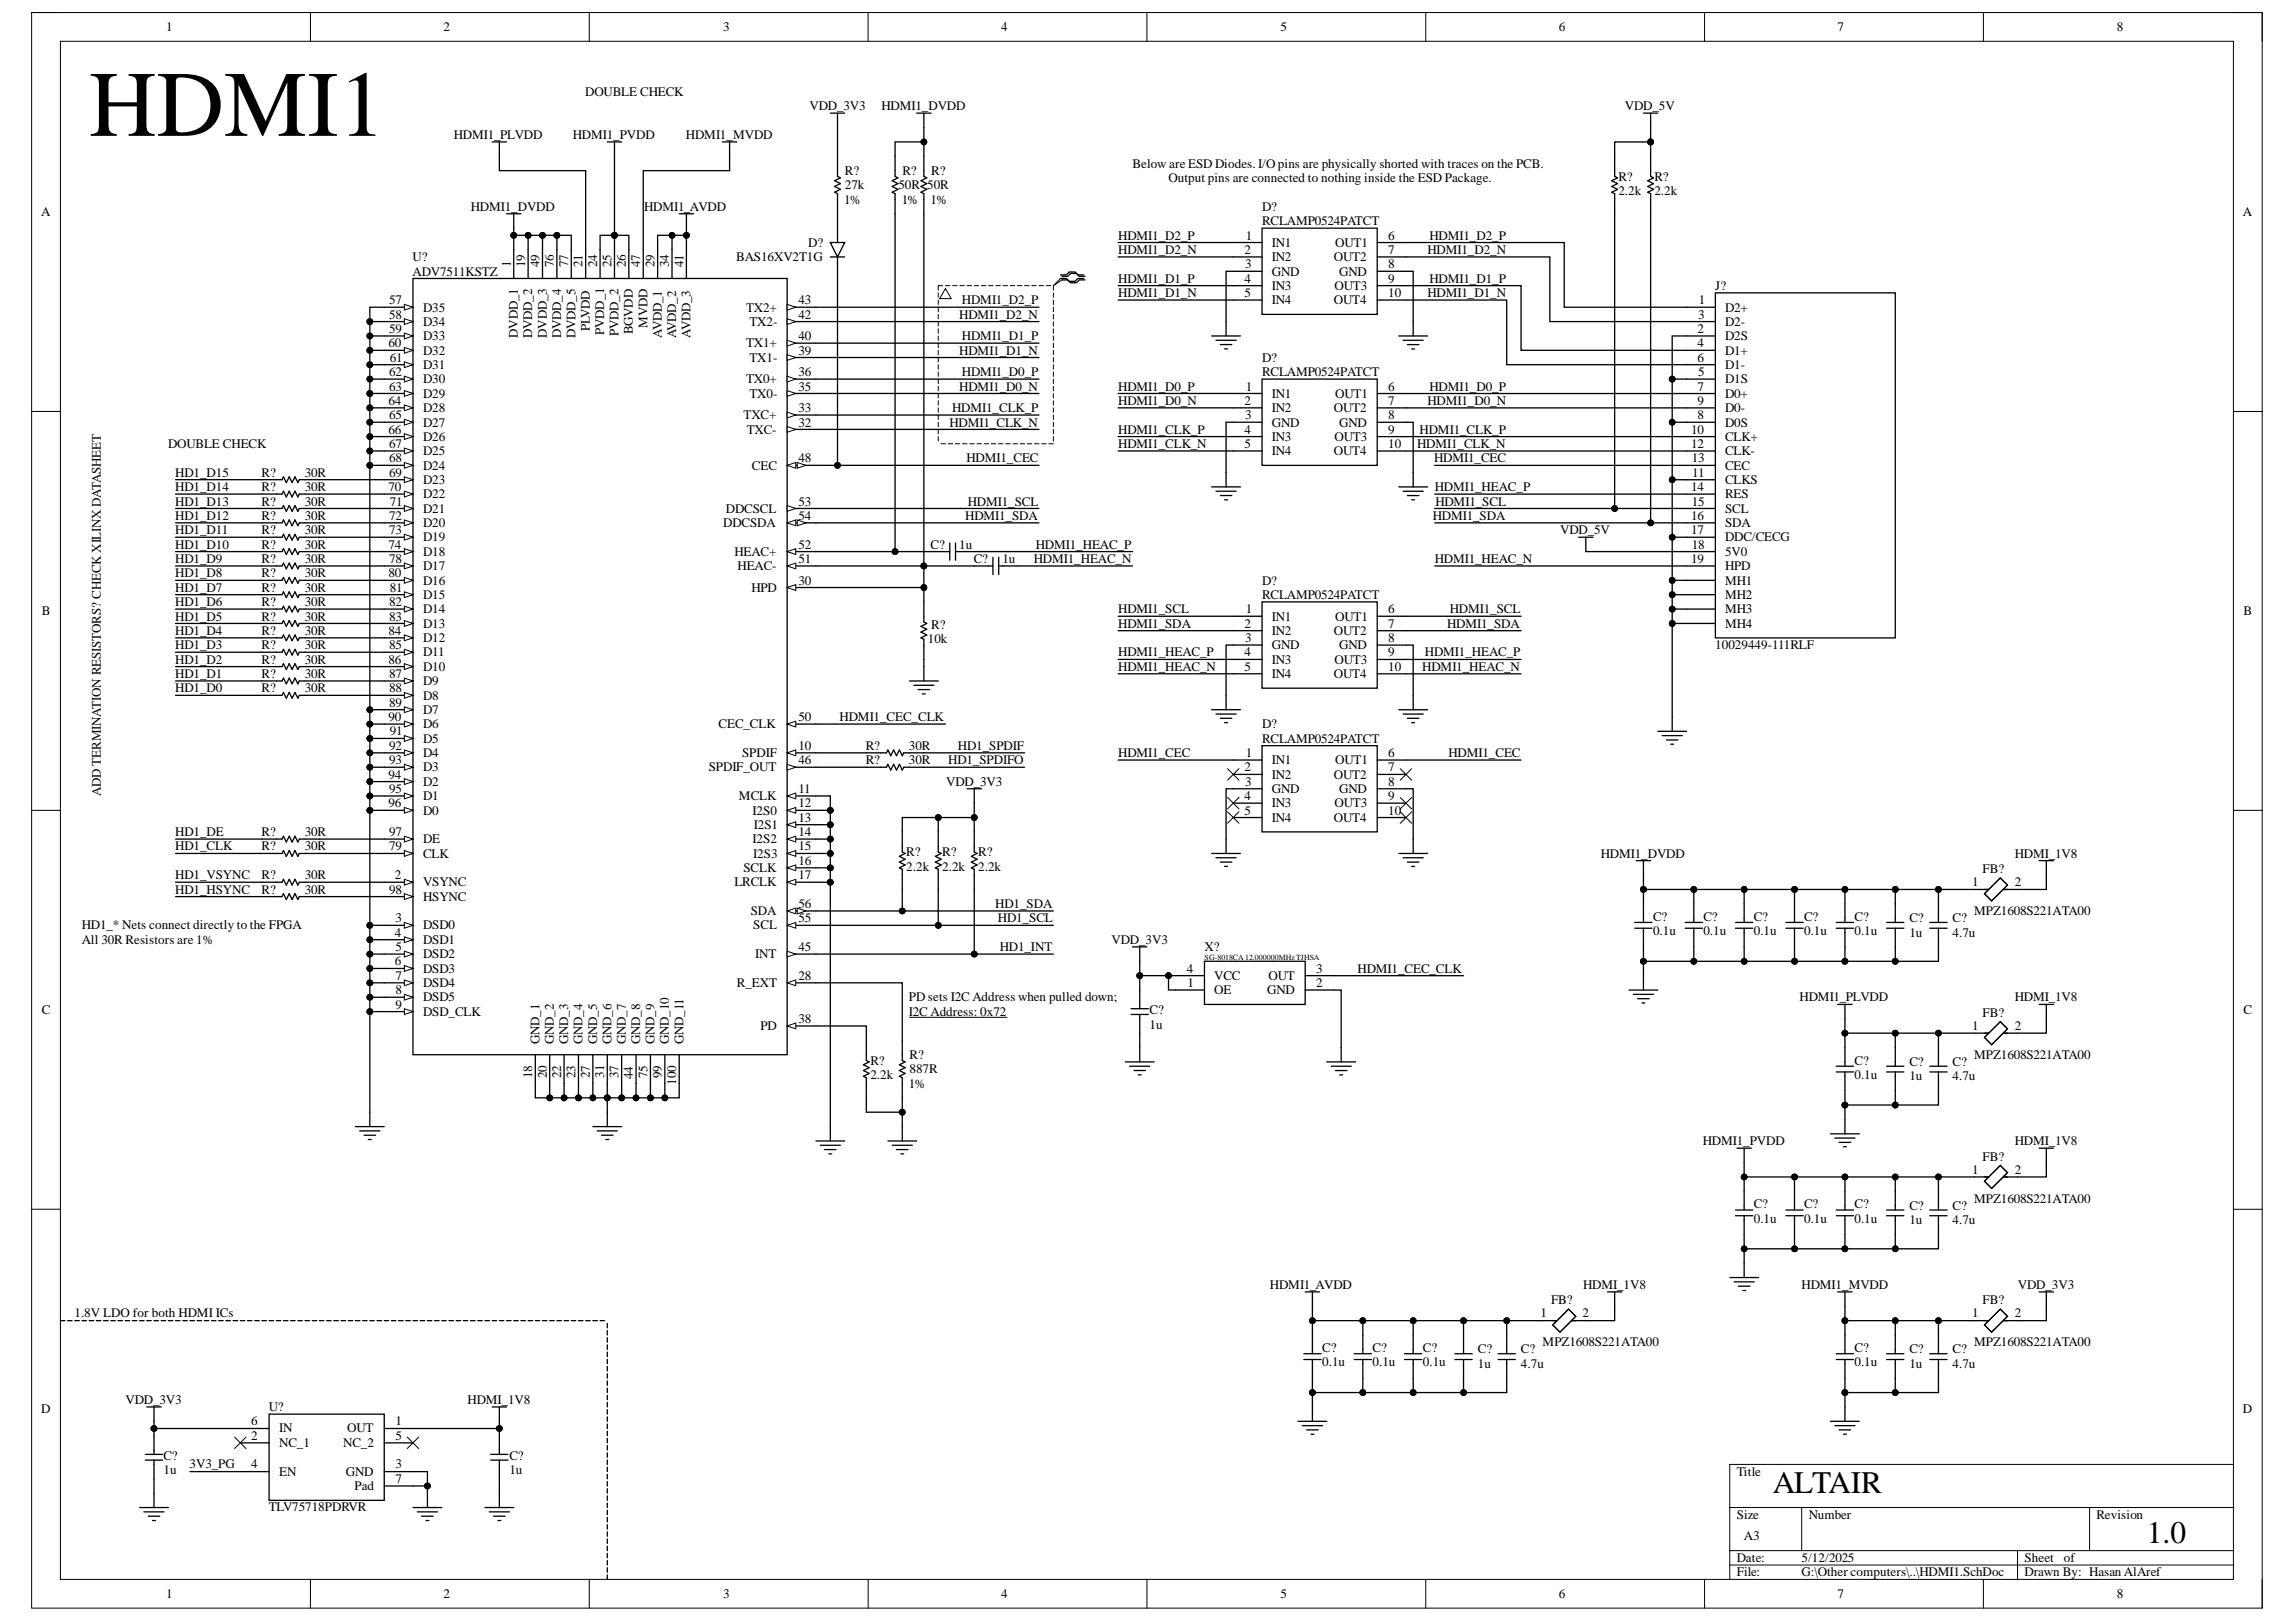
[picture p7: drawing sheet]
<svg xmlns="http://www.w3.org/2000/svg" width="297mm" height="210mm" viewBox="0 0 297 210" stroke-linecap="round" stroke-linejoin="round" font-family="sans-serif">
<defs><g id="words">
<text font-size="12.1" x="11.5" y="17.6">HDMI1</text>
<g font-size="4.1">
<text x="229.3" y="193.2">ALTAIR</text>
<text x="277.7" y="199.7">1.0</text>
</g>
<g font-size="1.7">
<text x="21.5" y="4.1">1</text>
<text x="57.4" y="4.1">2</text>
<text x="93.6" y="4.1">3</text>
<text x="129.5" y="4.1">4</text>
<text x="165.6" y="4.1">5</text>
<text x="201.7" y="4.1">6</text>
<text x="237.7" y="4.1">7</text>
<text x="273.8" y="4.1">8</text>
<text x="75.7" y="12.4">DOUBLE CHECK</text>
<text x="104.7" y="14.3">VDD_3V3</text>
<text x="114" y="14.3">HDMI1_DVDD</text>
<text x="210.2" y="14.3">VDD_5V</text>
<text x="58.7" y="18">HDMI1_PLVDD</text>
<text x="74.1" y="18">HDMI1_PVDD</text>
<text x="88.7" y="18">HDMI1_MVDD</text>
<text x="109.3" y="22.7">R?</text>
<text x="116.7" y="22.7">R?</text>
<text x="120.5" y="22.7">R?</text>
<text x="146.5" y="21.7">Below are ESD Diodes. I/O pins are physically shorted with traces on the PCB.</text>
<text x="151.2" y="23.6">Output pins are connected to nothing inside the ESD Package.</text>
<text x="209.4" y="23.4">R?</text>
<text x="214" y="23.4">R?</text>
<text x="5.3" y="28">A</text>
<text x="60.9" y="27.3">HDMI1_DVDD</text>
<text x="83.3" y="27.3">HDMI1_AVDD</text>
<text x="109.2" y="26.4">1%</text>
<text x="109.3" y="24.5">27k</text>
<text x="116.2" y="24.5">50R 50R</text>
<text x="116.7" y="26.4">1%</text>
<text x="120.4" y="26.4">1%</text>
<text x="163.3" y="27.3">D?</text>
<text x="163.3" y="29.2">RCLAMP0524PATCT</text>
<text x="209.4" y="25.3">2.2k</text>
<text x="214" y="25.3">2.2k</text>
<text x="290.2" y="28">A</text>
<text x="53.4" y="33.8">U?</text>
<text x="53.4" y="35.7">ADV7511KSTZ</text>
<text x="66.1" y="34.6" transform="rotate(-90 66.1 34.6)">1</text>
<text x="67.9" y="34.6" transform="rotate(-90 67.9 34.6)">19</text>
<text x="69.8" y="34.6" transform="rotate(-90 69.8 34.6)">49</text>
<text x="71.7" y="34.6" transform="rotate(-90 71.7 34.6)">76</text>
<text x="73.5" y="34.6" transform="rotate(-90 73.5 34.6)">77</text>
<text x="75.4" y="34.6" transform="rotate(-90 75.4 34.6)">21</text>
<text x="77.2" y="34.6" transform="rotate(-90 77.2 34.6)">24</text>
<text x="79.1" y="34.6" transform="rotate(-90 79.1 34.6)">25</text>
<text x="81" y="34.6" transform="rotate(-90 81 34.6)">26</text>
<text x="82.8" y="34.6" transform="rotate(-90 82.8 34.6)">47</text>
<text x="84.7" y="34.6" transform="rotate(-90 84.7 34.6)">29</text>
<text x="86.5" y="34.6" transform="rotate(-90 86.5 34.6)">34</text>
<text x="88.4" y="34.6" transform="rotate(-90 88.4 34.6)">41</text>
<text x="95.3" y="33.8">BAS16XV2T1G</text>
<text x="104.6" y="31.9">D?</text>
<text x="144.7" y="31">HDMI1_D2_P</text>
<text x="144.7" y="32.9">HDMI1_D2_N</text>
<text x="161" y="32.9">2</text>
<text x="161.1" y="34.7">3</text>
<text x="161.2" y="31">1</text>
<text x="164.5" y="31.9">IN1</text>
<text x="164.5" y="33.8">IN2</text>
<text x="164.5" y="35.7">GND</text>
<text x="172.6" y="33.8">OUT2</text>
<text x="172.7" y="31.9">OUT1</text>
<text x="173.3" y="35.7">GND</text>
<text x="179.6" y="31">6</text>
<text x="179.6" y="32.9">7</text>
<text x="179.6" y="34.7">8</text>
<text x="184.7" y="32.9">HDMI1_D2_N</text>
<text x="184.9" y="31">HDMI1_D2_P</text>
<text x="50.3" y="41.2">58</text>
<text x="50.3" y="39.4">57</text>
<text x="54.7" y="40.3">D35</text>
<text x="96.5" y="40.3">TX2+</text>
<text x="103.3" y="41.2">42</text>
<text x="103.3" y="39.4">43</text>
<text x="124.1" y="41.2">HDMI1_D2_N</text>
<text x="124.4" y="39.4">HDMI1_D2_P</text>
<text x="144.7" y="36.6">HDMI1_D1_P</text>
<text x="144.7" y="38.5">HDMI1_D1_N</text>
<text x="161" y="36.6">4</text>
<text x="161" y="38.5">5</text>
<text x="164.5" y="37.5">IN3</text>
<text x="164.5" y="39.4">IN4</text>
<text x="172.6" y="39.4">OUT4</text>
<text x="172.7" y="37.5">OUT3</text>
<text x="179.6" y="36.6">9</text>
<text x="179.6" y="38.5">10</text>
<text x="184.7" y="38.5">HDMI1_D1_N</text>
<text x="184.9" y="36.6">HDMI1_D1_P</text>
<text x="219.7" y="41.2">3</text>
<text x="219.8" y="39.4">1</text>
<text x="221.9" y="37.5">J?</text>
<text x="223.2" y="40.3">D2+</text>
<text x="50.3" y="45">60</text>
<text x="50.3" y="43.1">59</text>
<text x="50.4" y="46.8">61</text>
<text x="54.7" y="47.8">D31</text>
<text x="54.7" y="45.9">D32</text>
<text x="54.7" y="44">D33</text>
<text x="54.7" y="42.2">D34</text>
<text x="67" y="43.7" transform="rotate(-90 67 43.7)">DVDD_1</text>
<text x="68.9" y="43.8" transform="rotate(-90 68.9 43.8)">DVDD_2</text>
<text x="70.7" y="43.7" transform="rotate(-90 70.7 43.7)">DVDD_3</text>
<text x="72.6" y="43.8" transform="rotate(-90 72.6 43.8)">DVDD_4</text>
<text x="74.4" y="43.8" transform="rotate(-90 74.4 43.8)">DVDD_5</text>
<text x="76.3" y="42.9" transform="rotate(-90 76.3 42.9)">PLVDD</text>
<text x="78.2" y="43.4" transform="rotate(-90 78.2 43.4)">PVDD_1</text>
<text x="80" y="43.5" transform="rotate(-90 80 43.5)">PVDD_2</text>
<text x="81.9" y="43.3" transform="rotate(-90 81.9 43.3)">BGVDD</text>
<text x="83.8" y="42.4" transform="rotate(-90 83.8 42.4)">MVDD</text>
<text x="85.6" y="43.7" transform="rotate(-90 85.6 43.7)">AVDD_1</text>
<text x="87.5" y="43.8" transform="rotate(-90 87.5 43.8)">AVDD_2</text>
<text x="89.3" y="43.7" transform="rotate(-90 89.3 43.7)">AVDD_3</text>
<text x="96.5" y="45">TX1+</text>
<text x="96.9" y="46.8">TX1-</text>
<text x="96.9" y="42.2">TX2-</text>
<text x="103.3" y="45.9">39</text>
<text x="103.3" y="44">40</text>
<text x="124.1" y="45.9">HDMI1_D1_N</text>
<text x="124.4" y="44">HDMI1_D1_P</text>
<text x="163.3" y="46.8">D?</text>
<text x="219.6" y="43.1">2</text>
<text x="219.6" y="45">4</text>
<text x="219.6" y="46.8">6</text>
<text x="223.2" y="44">D2S</text>
<text x="223.2" y="42.2">D2-</text>
<text x="223.2" y="45.9">D1+</text>
<text x="223.2" y="47.8">D1-</text>
<text x="50.3" y="52.4">64</text>
<text x="50.3" y="50.5">63</text>
<text x="50.3" y="48.7">62</text>
<text x="54.7" y="53.3">D28</text>
<text x="54.7" y="51.5">D29</text>
<text x="54.7" y="49.6">D30</text>
<text x="96.5" y="49.6">TX0+</text>
<text x="96.9" y="51.5">TX0-</text>
<text x="103.3" y="53.3">33</text>
<text x="103.3" y="50.5">35</text>
<text x="103.3" y="48.7">36</text>
<text x="123.2" y="53.3">HDMI1_CLK_P</text>
<text x="124.1" y="50.5">HDMI1_D0_N</text>
<text x="124.4" y="48.7">HDMI1_D0_P</text>
<text x="144.7" y="50.5">HDMI1_D0_P</text>
<text x="144.7" y="52.4">HDMI1_D0_N</text>
<text x="161" y="52.4">2</text>
<text x="161.2" y="50.5">1</text>
<text x="163.3" y="48.7">RCLAMP0524PATCT</text>
<text x="164.5" y="51.5">IN1</text>
<text x="164.5" y="53.3">IN2</text>
<text x="172.6" y="53.3">OUT2</text>
<text x="172.7" y="51.5">OUT1</text>
<text x="179.6" y="50.5">6</text>
<text x="179.6" y="52.4">7</text>
<text x="184.7" y="52.4">HDMI1_D0_N</text>
<text x="184.9" y="50.5">HDMI1_D0_P</text>
<text x="219.6" y="50.5">7</text>
<text x="219.6" y="52.4">9</text>
<text x="219.7" y="48.7">5</text>
<text x="223.2" y="49.6">D1S</text>
<text x="223.2" y="51.5">D0+</text>
<text x="223.2" y="53.3">D0-</text>
<text x="21.7" y="58">DOUBLE CHECK</text>
<text x="50.3" y="56.1">66</text>
<text x="50.3" y="59.8">68</text>
<text x="50.3" y="58">67</text>
<text x="50.3" y="54.3">65</text>
<text x="54.7" y="58.9">D25</text>
<text x="54.7" y="57.1">D26</text>
<text x="54.7" y="55.2">D27</text>
<text x="96.2" y="54.3">TXC+</text>
<text x="96.6" y="56.1">TXC-</text>
<text x="103.3" y="55.2">32</text>
<text x="103.3" y="59.8">48</text>
<text x="122.8" y="55.2">HDMI1_CLK_N</text>
<text x="125" y="59.8">HDMI1_CEC</text>
<text x="144.7" y="56.1">HDMI1_CLK_P</text>
<text x="144.7" y="58">HDMI1_CLK_N</text>
<text x="161" y="56.1">4</text>
<text x="161" y="58">5</text>
<text x="161.1" y="54.3">3</text>
<text x="164.5" y="55.2">GND</text>
<text x="164.5" y="57.1">IN3</text>
<text x="164.5" y="58.9">IN4</text>
<text x="172.6" y="58.9">OUT4</text>
<text x="172.7" y="57.1">OUT3</text>
<text x="173.3" y="55.2">GND</text>
<text x="179.6" y="54.3">8</text>
<text x="179.6" y="56.1">9</text>
<text x="179.6" y="58">10</text>
<text x="183.3" y="58">HDMI1_CLK_N</text>
<text x="183.7" y="56.1">HDMI1_CLK_P</text>
<text x="185.5" y="59.8">HDMI1_CEC</text>
<text x="218.8" y="56.1">10</text>
<text x="218.8" y="58">12</text>
<text x="218.9" y="59.8">13</text>
<text x="219.6" y="54.3">8</text>
<text x="223.2" y="55.2">D0S</text>
<text x="223.2" y="57.1">CLK+</text>
<text x="223.2" y="58.9">CLK-</text>
<text x="22.7" y="63.6">HD1_D14</text>
<text x="22.7" y="65.4">HD1_D13</text>
<text x="22.7" y="61.7">HD1_D15</text>
<text x="33.8" y="61.7">R?</text>
<text x="33.8" y="63.6">R?</text>
<text x="33.8" y="65.4">R?</text>
<text x="39.4" y="61.7">30R</text>
<text x="39.4" y="63.6">30R</text>
<text x="39.4" y="65.4">30R</text>
<text x="50.3" y="63.6">70</text>
<text x="50.3" y="61.7">69</text>
<text x="50.4" y="65.4">71</text>
<text x="54.7" y="64.5">D22</text>
<text x="54.7" y="62.6">D23</text>
<text x="54.7" y="60.8">D24</text>
<text x="97.3" y="60.8">CEC</text>
<text x="103.3" y="65.4">53</text>
<text x="125.2" y="65.4">HDMI1_SCL</text>
<text x="185.6" y="63.6">HDMI1_HEAC_P</text>
<text x="185.7" y="65.4">HDMI1_SCL</text>
<text x="218.8" y="63.6">14</text>
<text x="218.9" y="65.4">15</text>
<text x="218.9" y="61.7">11</text>
<text x="223.2" y="62.6">CLKS</text>
<text x="223.2" y="60.8">CEC</text>
<text x="223.2" y="64.5">RES</text>
<text x="22.7" y="67.3">HD1_D12</text>
<text x="22.7" y="69.1">HD1_D11</text>
<text x="22.7" y="71">HD1_D10</text>
<text x="33.8" y="67.3">R?</text>
<text x="33.8" y="69.1">R?</text>
<text x="33.8" y="71">R?</text>
<text x="39.4" y="67.3">30R</text>
<text x="39.4" y="69.1">30R</text>
<text x="39.4" y="71">30R</text>
<text x="50.3" y="71">74</text>
<text x="50.3" y="69.1">73</text>
<text x="50.3" y="67.3">72</text>
<text x="54.7" y="71.9">D18</text>
<text x="54.7" y="70.1">D19</text>
<text x="54.7" y="68.2">D20</text>
<text x="54.7" y="66.4">D21</text>
<text x="93.6" y="68.2">DDCSDA</text>
<text x="93.9" y="66.4">DDCSCL</text>
<text x="95" y="71.9">HEAC+</text>
<text x="103.3" y="67.3">54</text>
<text x="103.3" y="71">52</text>
<text x="120.4" y="71">C?</text>
<text x="124.1" y="71">1u</text>
<text x="124.9" y="67.3">HDMI1_SDA</text>
<text x="134" y="71">HDMI1_HEAC_P</text>
<text x="185.4" y="67.3">HDMI1_SDA</text>
<text x="201.9" y="69.1">VDD_5V</text>
<text x="218.8" y="67.3">16</text>
<text x="218.8" y="69.1">17</text>
<text x="218.9" y="71">18</text>
<text x="223.2" y="66.4">SCL</text>
<text x="223.2" y="68.2">SDA</text>
<text x="223.2" y="70.1">DDC/CECG</text>
<text x="223.2" y="71.9">5V0</text>
<text x="22.7" y="72.9">HD1_D9</text>
<text x="22.7" y="74.7">HD1_D8</text>
<text x="22.7" y="76.6">HD1_D7</text>
<text x="33.8" y="72.9">R?</text>
<text x="33.8" y="74.7">R?</text>
<text x="33.8" y="76.6">R?</text>
<text x="39.4" y="72.9">30R</text>
<text x="39.4" y="74.7">30R</text>
<text x="39.4" y="76.6">30R</text>
<text x="50.3" y="74.7">80</text>
<text x="50.3" y="72.9">78</text>
<text x="50.4" y="76.6">81</text>
<text x="54.7" y="77.5">D15</text>
<text x="54.7" y="75.7">D16</text>
<text x="54.7" y="73.8">D17</text>
<text x="95.4" y="73.8">HEAC-</text>
<text x="97.2" y="76.6">HPD</text>
<text x="103.3" y="75.7">30</text>
<text x="103.3" y="72.9">51</text>
<text x="126" y="72.9">C?</text>
<text x="129.7" y="72.9">1u</text>
<text x="133.7" y="72.9">HDMI1_HEAC_N</text>
<text x="163.3" y="75.7">D?</text>
<text x="163.3" y="77.5">RCLAMP0524PATCT</text>
<text x="185.6" y="72.9">HDMI1_HEAC_N</text>
<text x="218.8" y="72.9">19</text>
<text x="223.2" y="73.8">HPD</text>
<text x="223.2" y="75.7">MH1</text>
<text x="223.2" y="77.5">MH2</text>
<text x="5.4" y="79.6">B</text>
<text x="22.7" y="78.4">HD1_D6</text>
<text x="22.7" y="80.3">HD1_D5</text>
<text x="22.7" y="82.2">HD1_D4</text>
<text x="33.8" y="78.4">R?</text>
<text x="33.8" y="80.3">R?</text>
<text x="33.8" y="82.2">R?</text>
<text x="39.4" y="78.4">30R</text>
<text x="39.4" y="80.3">30R</text>
<text x="39.4" y="82.2">30R</text>
<text x="50.3" y="82.2">84</text>
<text x="50.3" y="80.3">83</text>
<text x="50.3" y="78.4">82</text>
<text x="54.7" y="83.1">D12</text>
<text x="54.7" y="81.2">D13</text>
<text x="54.7" y="79.4">D14</text>
<text x="120" y="83.3">10k</text>
<text x="120.5" y="81.4">R?</text>
<text x="144.7" y="79.4">HDMI1_SCL</text>
<text x="144.7" y="81.2">HDMI1_SDA</text>
<text x="161" y="81.2">2</text>
<text x="161.1" y="83.1">3</text>
<text x="161.2" y="79.4">1</text>
<text x="164.5" y="80.3">IN1</text>
<text x="164.5" y="82.2">IN2</text>
<text x="172.6" y="82.2">OUT2</text>
<text x="172.7" y="80.3">OUT1</text>
<text x="179.6" y="79.4">6</text>
<text x="179.6" y="81.2">7</text>
<text x="179.6" y="83.1">8</text>
<text x="187.2" y="81.2">HDMI1_SDA</text>
<text x="187.6" y="79.4">HDMI1_SCL</text>
<text x="223.2" y="79.4">MH3</text>
<text x="223.2" y="81.2">MH4</text>
<text x="290.3" y="79.6">B</text>
<text x="22.7" y="84">HD1_D3</text>
<text x="22.7" y="85.9">HD1_D2</text>
<text x="22.7" y="87.7">HD1_D1</text>
<text x="22.7" y="89.6">HD1_D0</text>
<text x="33.8" y="84">R?</text>
<text x="33.8" y="85.9">R?</text>
<text x="33.8" y="87.7">R?</text>
<text x="33.8" y="89.6">R?</text>
<text x="39.4" y="84">30R</text>
<text x="39.4" y="85.9">30R</text>
<text x="39.4" y="87.7">30R</text>
<text x="39.4" y="89.6">30R</text>
<text x="50.3" y="85.9">86</text>
<text x="50.3" y="89.6">88</text>
<text x="50.3" y="87.7">87</text>
<text x="50.3" y="84">85</text>
<text x="54.7" y="88.7">D9</text>
<text x="54.7" y="86.8">D10</text>
<text x="54.7" y="84.9">D11</text>
<text x="144.7" y="84.9">HDMI1_HEAC_P</text>
<text x="144.7" y="86.8">HDMI1_HEAC_N</text>
<text x="161" y="84.9">4</text>
<text x="161" y="86.8">5</text>
<text x="164.5" y="84">GND</text>
<text x="164.5" y="85.9">IN3</text>
<text x="164.5" y="87.7">IN4</text>
<text x="172.6" y="87.7">OUT4</text>
<text x="172.7" y="85.9">OUT3</text>
<text x="173.3" y="84">GND</text>
<text x="179.6" y="84.9">9</text>
<text x="179.6" y="86.8">10</text>
<text x="184" y="86.8">HDMI1_HEAC_N</text>
<text x="184.3" y="84.9">HDMI1_HEAC_P</text>
<text x="221.9" y="84">10029449-111RLF</text>
<text x="50.3" y="93.3">90</text>
<text x="50.3" y="91.5">89</text>
<text x="50.4" y="95.2">91</text>
<text x="54.7" y="94.2">D6</text>
<text x="54.7" y="92.4">D7</text>
<text x="54.7" y="90.5">D8</text>
<text x="93" y="94.2">CEC_CLK</text>
<text x="103.3" y="93.3">50</text>
<text x="108.6" y="93.3">HDMI1_CEC_CLK</text>
<text x="163.3" y="94.2">D?</text>
<text x="50.3" y="100.8">94</text>
<text x="50.3" y="98.9">93</text>
<text x="50.3" y="97">92</text>
<text x="54.7" y="101.7">D2</text>
<text x="54.7" y="99.8">D3</text>
<text x="54.7" y="98">D4</text>
<text x="54.7" y="96.1">D5</text>
<text x="91.7" y="99.8">SPDIF_OUT</text>
<text x="96" y="98">SPDIF</text>
<text x="103.3" y="97">10</text>
<text x="103.3" y="98.9">46</text>
<text x="112" y="97">R?</text>
<text x="112" y="98.9">R?</text>
<text x="117.6" y="97">30R</text>
<text x="117.6" y="98.9">30R</text>
<text x="122.4" y="101.7">VDD_3V3</text>
<text x="122.7" y="98.9">HD1_SPDIFO</text>
<text x="123.9" y="97">HD1_SPDIF</text>
<text x="144.7" y="98">HDMI1_CEC</text>
<text x="161" y="99.8">2</text>
<text x="161.1" y="101.7">3</text>
<text x="161.2" y="98">1</text>
<text x="163.3" y="96.1">RCLAMP0524PATCT</text>
<text x="164.5" y="98.9">IN1</text>
<text x="164.5" y="100.8">IN2</text>
<text x="172.6" y="100.8">OUT2</text>
<text x="172.7" y="98.9">OUT1</text>
<text x="179.6" y="98">6</text>
<text x="179.6" y="99.8">7</text>
<text x="179.6" y="101.7">8</text>
<text x="187.4" y="98">HDMI1_CEC</text>
<text x="13" y="103" transform="rotate(-90 13 103)">ADD TERMINATION RESISTORS? CHECK XILINX DATASHEET</text>
<text x="50.3" y="104.5">96</text>
<text x="50.3" y="102.6">95</text>
<text x="54.7" y="105.4">D0</text>
<text x="54.7" y="103.5">D1</text>
<text x="95.6" y="103.5">MCLK</text>
<text x="97.4" y="105.4">I2S0</text>
<text x="97.5" y="107.3">I2S1</text>
<text x="103.3" y="102.6">11</text>
<text x="103.3" y="104.5">12</text>
<text x="103.3" y="106.3">13</text>
<text x="161" y="103.5">4</text>
<text x="161" y="105.4">5</text>
<text x="164.5" y="102.6">GND</text>
<text x="164.5" y="104.5">IN3</text>
<text x="164.5" y="106.3">IN4</text>
<text x="172.6" y="106.3">OUT4</text>
<text x="172.7" y="104.5">OUT3</text>
<text x="173.3" y="102.6">GND</text>
<text x="179.6" y="103.5">9</text>
<text x="179.6" y="105.4">10</text>
<text x="22.7" y="108.2">HD1_DE</text>
<text x="22.7" y="110.1">HD1_CLK</text>
<text x="22.7" y="113.8">HD1_VSYNC</text>
<text x="33.8" y="108.2">R?</text>
<text x="33.8" y="110.1">R?</text>
<text x="33.8" y="113.8">R?</text>
<text x="39.4" y="108.2">30R</text>
<text x="39.4" y="110.1">30R</text>
<text x="39.4" y="113.8">30R</text>
<text x="50.3" y="108.2">97</text>
<text x="50.3" y="110.1">79</text>
<text x="51.1" y="113.8">2</text>
<text x="54.7" y="109.1">DE</text>
<text x="54.7" y="111">CLK</text>
<text x="96.2" y="112.8">SCLK</text>
<text x="97.4" y="109.1">I2S2</text>
<text x="97.5" y="111">I2S3</text>
<text x="103.3" y="108.2">14</text>
<text x="103.3" y="110.1">15</text>
<text x="103.3" y="111.9">16</text>
<text x="103.3" y="113.8">17</text>
<text x="117.3" y="110.8">R?</text>
<text x="117.3" y="112.7">2.2k</text>
<text x="121.9" y="110.8">R?</text>
<text x="121.9" y="112.7">2.2k</text>
<text x="126.6" y="110.8">R?</text>
<text x="126.6" y="112.7">2.2k</text>
<text x="207.1" y="111">HDMI1_DVDD</text>
<text x="256.5" y="113">FB?</text>
<text x="260.6" y="111">HDMI_1V8</text>
<text x="22.7" y="115.6">HD1_HSYNC</text>
<text x="33.8" y="115.6">R?</text>
<text x="39.4" y="115.6">30R</text>
<text x="50.3" y="115.6">98</text>
<text x="51.2" y="119.4">3</text>
<text x="54.7" y="114.7">VSYNC</text>
<text x="54.7" y="116.6">HSYNC</text>
<text x="95" y="114.7">LRCLK</text>
<text x="97.1" y="118.4">SDA</text>
<text x="103.3" y="117.5">56</text>
<text x="103.3" y="119.4">55</text>
<text x="128.8" y="117.5">HD1_SDA</text>
<text x="129.1" y="119.4">HD1_SCL</text>
<text x="213.9" y="119.2">C?</text>
<text x="220.4" y="119.2">C?</text>
<text x="226.9" y="119.2">C?</text>
<text x="233.4" y="119.2">C?</text>
<text x="239.9" y="119.2">C?</text>
<text x="247" y="119.4">C?</text>
<text x="252.6" y="119.4">C?</text>
<text x="255.1" y="114.7">1</text>
<text x="255.4" y="118.4">MPZ1608S221ATA00</text>
<text x="260.6" y="114.7">2</text>
<text x="10.6" y="120.3">HD1_* Nets connect directly to the FPGA</text>
<text x="10.6" y="122.1">All 30R Resistors are 1%</text>
<text x="51.1" y="121.2">4</text>
<text x="51.1" y="124.9">6</text>
<text x="51.2" y="123.1">5</text>
<text x="54.7" y="120.3">DSD0</text>
<text x="54.7" y="122.1">DSD1</text>
<text x="54.7" y="124">DSD2</text>
<text x="54.7" y="125.9">DSD3</text>
<text x="97.5" y="120.3">SCL</text>
<text x="97.7" y="124">INT</text>
<text x="103.3" y="123.1">45</text>
<text x="129.4" y="123.1">HD1_INT</text>
<text x="143.8" y="122.1">VDD_3V3</text>
<text x="153.5" y="125.9">4</text>
<text x="155.8" y="123.1">X?</text>
<text x="170.3" y="125.9">3</text>
<text x="175.6" y="125.9">HDMI1_CEC_CLK</text>
<text x="213.9" y="121">0.1u</text>
<text x="220.4" y="121">0.1u</text>
<text x="226.9" y="121">0.1u</text>
<text x="233.4" y="121">0.1u</text>
<text x="239.9" y="121">0.1u</text>
<text x="247" y="121.2">1u</text>
<text x="252.6" y="121.2">4.7u</text>
<text x="5.4" y="131.2">C</text>
<text x="51.2" y="126.8">7</text>
<text x="51.2" y="128.7">8</text>
<text x="51.2" y="130.5">9</text>
<text x="54.7" y="127.7">DSD4</text>
<text x="54.7" y="129.6">DSD5</text>
<text x="54.7" y="131.4">DSD_CLK</text>
<text x="95.3" y="127.7">R_EXT</text>
<text x="103.3" y="126.8">28</text>
<text x="117.6" y="129.6">PD sets I2C Address when pulled down;</text>
<text x="117.6" y="131.4">I2C Address: 0x72</text>
<text x="148.7" y="131.3">C?</text>
<text x="153.6" y="127.7">1</text>
<text x="157.1" y="128.7">OE</text>
<text x="157.1" y="126.8">VCC</text>
<text x="164" y="128.7">GND</text>
<text x="164.1" y="126.8">OUT</text>
<text x="170.3" y="127.7">2</text>
<text x="232.8" y="129.6">HDMI1_PLVDD</text>
<text x="256.5" y="131.6">FB?</text>
<text x="260.6" y="129.6">HDMI_1V8</text>
<text x="290.3" y="131.2">C</text>
<text x="69.8" y="135.2" transform="rotate(-90 69.8 135.2)">GND_1</text>
<text x="71.7" y="135.2" transform="rotate(-90 71.7 135.2)">GND_2</text>
<text x="73.5" y="135.2" transform="rotate(-90 73.5 135.2)">GND_3</text>
<text x="75.4" y="135.2" transform="rotate(-90 75.4 135.2)">GND_4</text>
<text x="77.2" y="135.2" transform="rotate(-90 77.2 135.2)">GND_5</text>
<text x="79.1" y="135.2" transform="rotate(-90 79.1 135.2)">GND_6</text>
<text x="81" y="135.2" transform="rotate(-90 81 135.2)">GND_7</text>
<text x="82.8" y="135.2" transform="rotate(-90 82.8 135.2)">GND_8</text>
<text x="84.7" y="135.2" transform="rotate(-90 84.7 135.2)">GND_9</text>
<text x="86.5" y="135.2" transform="rotate(-90 86.5 135.2)">GND_10</text>
<text x="88.4" y="135.2" transform="rotate(-90 88.4 135.2)">GND_11</text>
<text x="98.4" y="133.3">PD</text>
<text x="103.3" y="132.4">38</text>
<text x="112.6" y="137.8">R?</text>
<text x="117.7" y="137">R?</text>
<text x="148.7" y="133.1">1u</text>
<text x="239.9" y="137.8">C?</text>
<text x="247" y="137.9">C?</text>
<text x="252.6" y="137.9">C?</text>
<text x="255.1" y="133.3">1</text>
<text x="255.4" y="137">MPZ1608S221ATA00</text>
<text x="260.6" y="133.3">2</text>
<text x="68.9" y="139.6" transform="rotate(-90 68.9 139.6)">18</text>
<text x="70.7" y="139.6" transform="rotate(-90 70.7 139.6)">20</text>
<text x="72.6" y="139.6" transform="rotate(-90 72.6 139.6)">22</text>
<text x="74.4" y="139.6" transform="rotate(-90 74.4 139.6)">23</text>
<text x="76.3" y="139.6" transform="rotate(-90 76.3 139.6)">27</text>
<text x="78.2" y="139.5" transform="rotate(-90 78.2 139.5)">31</text>
<text x="80" y="139.6" transform="rotate(-90 80 139.6)">37</text>
<text x="81.9" y="139.6" transform="rotate(-90 81.9 139.6)">44</text>
<text x="83.8" y="139.6" transform="rotate(-90 83.8 139.6)">75</text>
<text x="85.6" y="139.6" transform="rotate(-90 85.6 139.6)">99</text>
<text x="87.5" y="140.4" transform="rotate(-90 87.5 140.4)">100</text>
<text x="112.6" y="139.6">2.2k</text>
<text x="117.6" y="140.7">1%</text>
<text x="117.7" y="138.9">887R</text>
<text x="239.9" y="139.6">0.1u</text>
<text x="247" y="139.8">1u</text>
<text x="252.6" y="139.8">4.7u</text>
<text x="220.3" y="148.2">HDMI1_PVDD</text>
<text x="260.6" y="148.2">HDMI_1V8</text>
<text x="255.1" y="151.9">1</text>
<text x="255.4" y="155.6">MPZ1608S221ATA00</text>
<text x="256.5" y="150.2">FB?</text>
<text x="260.6" y="151.9">2</text>
<text x="226.9" y="156.4">C?</text>
<text x="226.9" y="158.2">0.1u</text>
<text x="233.4" y="156.4">C?</text>
<text x="233.4" y="158.2">0.1u</text>
<text x="239.9" y="156.4">C?</text>
<text x="239.9" y="158.2">0.1u</text>
<text x="247" y="156.5">C?</text>
<text x="247" y="158.4">1u</text>
<text x="252.6" y="156.5">C?</text>
<text x="252.6" y="158.4">4.7u</text>
<text x="164.3" y="166.8">HDMI1_AVDD</text>
<text x="204.8" y="166.8">HDMI_1V8</text>
<text x="233.1" y="166.8">HDMI1_MVDD</text>
<text x="261.1" y="166.8">VDD_3V3</text>
<text x="9.6" y="170.5">1.8V LDO for both HDMI ICs</text>
<text x="199.3" y="170.5">1</text>
<text x="200.7" y="168.8">FB?</text>
<text x="204.7" y="170.5">2</text>
<text x="255.1" y="170.5">1</text>
<text x="256.5" y="168.8">FB?</text>
<text x="260.6" y="170.5">2</text>
<text x="171.1" y="175">C?</text>
<text x="171.1" y="176.8">0.1u</text>
<text x="177.6" y="175">C?</text>
<text x="177.6" y="176.8">0.1u</text>
<text x="184.1" y="175">C?</text>
<text x="184.1" y="176.8">0.1u</text>
<text x="191.2" y="175.1">C?</text>
<text x="191.2" y="177">1u</text>
<text x="196.8" y="175.1">C?</text>
<text x="196.8" y="177">4.7u</text>
<text x="199.6" y="174.2">MPZ1608S221ATA00</text>
<text x="239.9" y="175">C?</text>
<text x="239.9" y="176.8">0.1u</text>
<text x="247" y="175.1">C?</text>
<text x="247" y="177">1u</text>
<text x="252.6" y="175.1">C?</text>
<text x="252.6" y="177">4.7u</text>
<text x="255.4" y="174.2">MPZ1608S221ATA00</text>
<text x="5.3" y="182.8">D</text>
<text x="16.2" y="181.7">VDD_3V3</text>
<text x="32.5" y="184.4">6</text>
<text x="34.8" y="182.6">U?</text>
<text x="36.1" y="185.4">IN</text>
<text x="44.9" y="185.4">OUT</text>
<text x="51.2" y="184.4">1</text>
<text x="60.5" y="181.7">HDMI_1V8</text>
<text x="290.2" y="182.8">D</text>
<text x="21.1" y="188.9">C?</text>
<text x="21.1" y="190.8">1u</text>
<text x="24.5" y="190">3V3_PG</text>
<text x="32.5" y="186.3">2</text>
<text x="32.5" y="190">4</text>
<text x="36.1" y="187.2">NC_1</text>
<text x="36.1" y="190.9">EN</text>
<text x="44.4" y="187.2">NC_2</text>
<text x="44.8" y="190.9">GND</text>
<text x="51.2" y="190">3</text>
<text x="51.2" y="191.9">7</text>
<text x="51.2" y="186.3">5</text>
<text x="65.9" y="188.9">C?</text>
<text x="65.9" y="190.8">1u</text>
<text x="224.7" y="190.9">Title</text>
<text x="34.8" y="195.6">TLV75718PDRVR</text>
<text x="45.9" y="192.8">Pad</text>
<text x="224.7" y="196.5">Size</text>
<text x="234" y="196.5">Number</text>
<text x="271.2" y="196.5">Revision</text>
<text x="224.7" y="202.1">Date:</text>
<text x="224.7" y="204">File:</text>
<text x="225.6" y="199.3">A3</text>
<text x="233.1" y="202.1">5/12/2025</text>
<text x="233.1" y="204">G:\Other computers\..\HDMI1.SchDoc</text>
<text x="261.9" y="202.1">Sheet</text>
<text x="261.9" y="204">Drawn By: Hasan AlAref</text>
<text x="267" y="202.1">of</text>
<text x="21.5" y="206.8">1</text>
<text x="57.4" y="206.8">2</text>
<text x="93.6" y="206.8">3</text>
<text x="129.5" y="206.8">4</text>
<text x="165.6" y="206.8">5</text>
<text x="201.7" y="206.8">6</text>
<text x="237.7" y="206.8">7</text>
<text x="273.8" y="206.8">8</text>
</g>
<text font-size="1" x="155.8" y="124.2">SG-8018CA12.000000MHzTJHSA</text>
</g></defs>
<path d="M4.1 1.6h288.6v206.5h-288.6z" fill="none" stroke="#000" stroke-width=".13"/>
<path d="M7.8 5.3h281.1v199.1h-281.1z" fill-rule="evenodd" fill="#fff"/>
<g fill="none" stroke="#000" stroke-width=".13">
<path d="M4.1 1.6h3.7M7.8 5.3h281.1v199.1h-281.1zM40.2 1.6v3.7M76.2 1.6v3.7M112.3 1.6v3.7M148.4 1.6v3.7M184.5 1.6v3.7M220.5 1.6v3.7M256.6 1.6v3.7M288.9 1.6h3.8v3.7M4.1 53.2h3.7M288.9 53.3h3.8"/>
<path d="M4.1 104.9h3.7M288.9 104.9h3.8M4.1 156.5h3.7M288.9 156.5h3.8M223.8 195.1h65.1M233.1 195.1v5.6M270.3 195.1v5.6M288.9 189.5h-65.1v14.9M40.2 204.4v3.7M76.2 204.4v3.7M112.3 204.4v3.7M148.4 204.4v3.7"/>
<path d="M184.5 204.4v3.7M220.5 204.4v3.7M223.8 200.7h65.1M223.8 202.5h65.1M256.6 204.4v3.7M261 200.7v3.7M292.7 204.4v3.7"/>
</g>
<g fill="#fff">
<path d="M121.4 37h14.9v20.4h-14.9z" fill-rule="evenodd"/>
<path d="M34.8 183h14.9v11.2h-14.9z" fill-rule="evenodd"/>
</g>
<path d="M31.1 184.9h3.7M31.1 186.7h3.7M31.1 190.4h3.7M34.8 183h14.9v11.2h-14.9zM49.7 184.9h3.7M49.7 186.7h3.7M49.7 190.4h3.7M49.7 192.3h3.7" fill="none" stroke="#000" stroke-width=".17"/>
<path d="M53.4 36h48.4v100.5h-48.4z" fill-rule="evenodd" fill="#fff"/>
<path d="M53.4 36h48.4v100.5h-48.4zM66.5 32.3v3.7M49.7 114.2h3.7" fill="none" stroke="#000" stroke-width=".17"/>
<path d="M52.3 113.8l1.1 .4-1.1 .3z" fill="#fff"/>
<path d="M52.3 113.8l1.1 .4-1.1 .3z" fill="none" stroke="#000" stroke-width=".13"/>
<path d="M49.7 119.7h3.7" fill="none" stroke="#000" stroke-width=".17"/>
<path d="M52.3 119.4l1.1 .3-1.1 .4z" fill="#fff"/>
<path d="M52.3 119.4l1.1 .3-1.1 .4z" fill="none" stroke="#000" stroke-width=".13"/>
<path d="M49.7 121.6h3.7" fill="none" stroke="#000" stroke-width=".17"/>
<path d="M52.3 121.2l1.1 .4-1.1 .4z" fill="#fff"/>
<path d="M52.3 121.2l1.1 .4-1.1 .4z" fill="none" stroke="#000" stroke-width=".13"/>
<path d="M49.7 123.5h3.7" fill="none" stroke="#000" stroke-width=".17"/>
<path d="M52.3 123.1l1.1 .4-1.1 .3z" fill="#fff"/>
<path d="M52.3 123.1l1.1 .4-1.1 .3z" fill="none" stroke="#000" stroke-width=".13"/>
<path d="M49.7 125.3h3.7" fill="none" stroke="#000" stroke-width=".17"/>
<path d="M52.3 125l1.1 .3-1.1 .4z" fill="#fff"/>
<path d="M52.3 125l1.1 .3-1.1 .4z" fill="none" stroke="#000" stroke-width=".13"/>
<path d="M49.7 127.2h3.7" fill="none" stroke="#000" stroke-width=".17"/>
<path d="M52.3 126.8l1.1 .4-1.1 .4z" fill="#fff"/>
<path d="M52.3 126.8l1.1 .4-1.1 .4z" fill="none" stroke="#000" stroke-width=".13"/>
<path d="M49.7 129.1h3.7" fill="none" stroke="#000" stroke-width=".17"/>
<path d="M52.3 128.7l1.1 .4-1.1 .3z" fill="#fff"/>
<path d="M52.3 128.7l1.1 .4-1.1 .3z" fill="none" stroke="#000" stroke-width=".13"/>
<path d="M49.7 130.9h3.7" fill="none" stroke="#000" stroke-width=".17"/>
<path d="M52.3 130.5l1.1 .4-1.1 .4z" fill="#fff"/>
<path d="M52.3 130.5l1.1 .4-1.1 .4z" fill="none" stroke="#000" stroke-width=".13"/>
<path d="M101.8 97.4h3.8" fill="none" stroke="#000" stroke-width=".17"/>
<path d="M101.8 97.4l1.2-.3v.7z" fill="#fff"/>
<path d="M101.8 97.4l1.2-.3v.7z" fill="none" stroke="#000" stroke-width=".13"/>
<path d="M101.8 103h3.8" fill="none" stroke="#000" stroke-width=".17"/>
<path d="M101.8 103l1.2-.4v.8z" fill="#fff"/>
<path d="M101.8 103l1.2-.4v.8z" fill="none" stroke="#000" stroke-width=".13"/>
<path d="M101.8 104.9h3.8" fill="none" stroke="#000" stroke-width=".17"/>
<path d="M101.8 104.9l1.2-.4v.7z" fill="#fff"/>
<path d="M101.8 104.9l1.2-.4v.7z" fill="none" stroke="#000" stroke-width=".13"/>
<path d="M101.8 106.7h3.8" fill="none" stroke="#000" stroke-width=".17"/>
<path d="M101.8 106.7l1.2-.3v.7z" fill="#fff"/>
<path d="M101.8 106.7l1.2-.3v.7z" fill="none" stroke="#000" stroke-width=".13"/>
<path d="M101.8 108.6h3.8" fill="none" stroke="#000" stroke-width=".17"/>
<path d="M101.8 108.6l1.2-.4v.8z" fill="#fff"/>
<path d="M101.8 108.6l1.2-.4v.8z" fill="none" stroke="#000" stroke-width=".13"/>
<path d="M101.8 110.4h3.8" fill="none" stroke="#000" stroke-width=".17"/>
<path d="M101.8 110.4l1.2-.3v.7z" fill="#fff"/>
<path d="M101.8 110.4l1.2-.3v.7z" fill="none" stroke="#000" stroke-width=".13"/>
<path d="M101.8 112.3h3.8" fill="none" stroke="#000" stroke-width=".17"/>
<path d="M101.8 112.3l1.2-.4v.8z" fill="#fff"/>
<path d="M101.8 112.3l1.2-.4v.8z" fill="none" stroke="#000" stroke-width=".13"/>
<path d="M101.8 114.2h3.8" fill="none" stroke="#000" stroke-width=".17"/>
<path d="M101.8 114.2l1.2-.4v.7z" fill="#fff"/>
<path d="M101.8 114.2l1.2-.4v.7z" fill="none" stroke="#000" stroke-width=".13"/>
<path d="M68.3 32.3v3.7M75.8 32.3v3.7M77.6 32.3v3.7M79.5 32.3v3.7M81.4 32.3v3.7M69.3 136.5v3.7M71.1 136.5v3.7M73 136.5v3.7M74.8 136.5v3.7M76.7 136.5v3.7M101.8 127.2h3.8" fill="none" stroke="#000" stroke-width=".17"/>
<path d="M101.8 127.2l1.2-.4v.8z" fill="#fff"/>
<path d="M101.8 127.2l1.2-.4v.8z" fill="none" stroke="#000" stroke-width=".13"/>
<path d="M85.1 32.3v3.7M101.8 76h3.8" fill="none" stroke="#000" stroke-width=".17"/>
<path d="M101.8 76l1.2-.3v.7z" fill="#fff"/>
<path d="M101.8 76l1.2-.3v.7z" fill="none" stroke="#000" stroke-width=".13"/>
<path d="M101.8 55.6h3.8M78.6 136.5v3.7" fill="none" stroke="#000" stroke-width=".17"/>
<path d="M101.8 55.2l1.2 .4-1.2 .3z" fill="#fff"/>
<path d="M101.8 55.2l1.2 .4-1.2 .3z" fill="none" stroke="#000" stroke-width=".13"/>
<path d="M101.8 53.7h3.8" fill="none" stroke="#000" stroke-width=".17"/>
<path d="M101.8 53.3l1.2 .4-1.2 .4z" fill="#fff"/>
<path d="M101.8 53.3l1.2 .4-1.2 .4z" fill="none" stroke="#000" stroke-width=".13"/>
<path d="M86.9 32.3v3.7M101.8 50.9h3.8" fill="none" stroke="#000" stroke-width=".17"/>
<path d="M101.8 50.5l1.2 .4-1.2 .4z" fill="#fff"/>
<path d="M101.8 50.5l1.2 .4-1.2 .4z" fill="none" stroke="#000" stroke-width=".13"/>
<path d="M101.8 49.1h3.8" fill="none" stroke="#000" stroke-width=".17"/>
<path d="M101.8 48.7l1.2 .4-1.2 .3z" fill="#fff"/>
<path d="M101.8 48.7l1.2 .4-1.2 .3z" fill="none" stroke="#000" stroke-width=".13"/>
<path d="M80.4 136.5v3.7M101.8 132.8h3.8" fill="none" stroke="#000" stroke-width=".17"/>
<path d="M101.8 132.8l1.2-.4v.7z" fill="#fff"/>
<path d="M101.8 132.8l1.2-.4v.7z" fill="none" stroke="#000" stroke-width=".13"/>
<path d="M101.8 46.3h3.8" fill="none" stroke="#000" stroke-width=".17"/>
<path d="M101.8 45.9l1.2 .4-1.2 .3z" fill="#fff"/>
<path d="M101.8 45.9l1.2 .4-1.2 .3z" fill="none" stroke="#000" stroke-width=".13"/>
<path d="M101.8 44.4h3.8" fill="none" stroke="#000" stroke-width=".17"/>
<path d="M101.8 44l1.2 .4-1.2 .4z" fill="#fff"/>
<path d="M101.8 44l1.2 .4-1.2 .4z" fill="none" stroke="#000" stroke-width=".13"/>
<path d="M88.8 32.3v3.7M101.8 41.6h3.8" fill="none" stroke="#000" stroke-width=".17"/>
<path d="M101.8 41.2l1.2 .4-1.2 .4z" fill="#fff"/>
<path d="M101.8 41.2l1.2 .4-1.2 .4z" fill="none" stroke="#000" stroke-width=".13"/>
<path d="M101.8 39.8h3.8" fill="none" stroke="#000" stroke-width=".17"/>
<path d="M101.8 39.4l1.2 .4-1.2 .3z" fill="#fff"/>
<path d="M101.8 39.4l1.2 .4-1.2 .3z" fill="none" stroke="#000" stroke-width=".13"/>
<path d="M82.3 136.5v3.7M101.8 123.5h3.8" fill="none" stroke="#000" stroke-width=".17"/>
<path d="M101.8 123.1l1.2 .4-1.2 .3z" fill="#fff"/>
<path d="M101.8 123.1l1.2 .4-1.2 .3z" fill="none" stroke="#000" stroke-width=".13"/>
<path d="M101.8 99.3h3.8" fill="none" stroke="#000" stroke-width=".17"/>
<path d="M101.8 98.9l1.2 .4-1.2 .4z" fill="#fff"/>
<path d="M101.8 98.9l1.2 .4-1.2 .4z" fill="none" stroke="#000" stroke-width=".13"/>
<path d="M83.2 32.3v3.7M101.8 60.2h3.8" fill="none" stroke="#000" stroke-width=".17"/>
<path d="M101.8 60.2l1.2-.4v.8z" fill="#fff"/>
<path d="M101.8 60.2l1.2-.4v.8z" fill="none" stroke="#000" stroke-width=".13"/>
<path d="M103.1 59.8l1.2 .4-1.2 .4z" fill="#fff"/>
<path d="M103.1 59.8l1.2 .4-1.2 .4z" fill="none" stroke="#000" stroke-width=".13"/>
<path d="M70.2 32.3v3.7M101.8 93.7h3.8" fill="none" stroke="#000" stroke-width=".17"/>
<path d="M101.8 93.7l1.2-.4v.8z" fill="#fff"/>
<path d="M101.8 93.7l1.2-.4v.8z" fill="none" stroke="#000" stroke-width=".13"/>
<path d="M49.7 71.4h3.7M84.1 136.5v3.7" fill="none" stroke="#000" stroke-width=".17"/>
<path d="M52.3 71l1.1 .4-1.1 .4z" fill="#fff"/>
<path d="M52.3 71l1.1 .4-1.1 .4z" fill="none" stroke="#000" stroke-width=".13"/>
<path d="M49.7 69.5h3.7" fill="none" stroke="#000" stroke-width=".17"/>
<path d="M52.3 69.1l1.1 .4-1.1 .4z" fill="#fff"/>
<path d="M52.3 69.1l1.1 .4-1.1 .4z" fill="none" stroke="#000" stroke-width=".13"/>
<path d="M49.7 67.7h3.7" fill="none" stroke="#000" stroke-width=".17"/>
<path d="M52.3 67.3l1.1 .4-1.1 .3z" fill="#fff"/>
<path d="M52.3 67.3l1.1 .4-1.1 .3z" fill="none" stroke="#000" stroke-width=".13"/>
<path d="M49.7 65.8h3.7" fill="none" stroke="#000" stroke-width=".17"/>
<path d="M52.3 65.4l1.1 .4-1.1 .4z" fill="#fff"/>
<path d="M52.3 65.4l1.1 .4-1.1 .4z" fill="none" stroke="#000" stroke-width=".13"/>
<path d="M49.7 63.9h3.7" fill="none" stroke="#000" stroke-width=".17"/>
<path d="M52.3 63.6l1.1 .3-1.1 .4z" fill="#fff"/>
<path d="M52.3 63.6l1.1 .3-1.1 .4z" fill="none" stroke="#000" stroke-width=".13"/>
<path d="M49.7 62.1h3.7" fill="none" stroke="#000" stroke-width=".17"/>
<path d="M52.3 61.7l1.1 .4-1.1 .4z" fill="#fff"/>
<path d="M52.3 61.7l1.1 .4-1.1 .4z" fill="none" stroke="#000" stroke-width=".13"/>
<path d="M49.7 60.2h3.7" fill="none" stroke="#000" stroke-width=".17"/>
<path d="M52.3 59.8l1.1 .4-1.1 .4z" fill="#fff"/>
<path d="M52.3 59.8l1.1 .4-1.1 .4z" fill="none" stroke="#000" stroke-width=".13"/>
<path d="M49.7 58.4h3.7" fill="none" stroke="#000" stroke-width=".17"/>
<path d="M52.3 58l1.1 .4-1.1 .3z" fill="#fff"/>
<path d="M52.3 58l1.1 .4-1.1 .3z" fill="none" stroke="#000" stroke-width=".13"/>
<path d="M49.7 56.5h3.7" fill="none" stroke="#000" stroke-width=".17"/>
<path d="M52.3 56.1l1.1 .4-1.1 .4z" fill="#fff"/>
<path d="M52.3 56.1l1.1 .4-1.1 .4z" fill="none" stroke="#000" stroke-width=".13"/>
<path d="M49.7 54.6h3.7" fill="none" stroke="#000" stroke-width=".17"/>
<path d="M52.3 54.3l1.1 .3-1.1 .4z" fill="#fff"/>
<path d="M52.3 54.3l1.1 .3-1.1 .4z" fill="none" stroke="#000" stroke-width=".13"/>
<path d="M49.7 52.8h3.7" fill="none" stroke="#000" stroke-width=".17"/>
<path d="M52.3 52.4l1.1 .4-1.1 .3z" fill="#fff"/>
<path d="M52.3 52.4l1.1 .4-1.1 .3z" fill="none" stroke="#000" stroke-width=".13"/>
<path d="M49.7 50.9h3.7" fill="none" stroke="#000" stroke-width=".17"/>
<path d="M52.3 50.5l1.1 .4-1.1 .4z" fill="#fff"/>
<path d="M52.3 50.5l1.1 .4-1.1 .4z" fill="none" stroke="#000" stroke-width=".13"/>
<path d="M49.7 49.1h3.7" fill="none" stroke="#000" stroke-width=".17"/>
<path d="M52.3 48.7l1.1 .4-1.1 .3z" fill="#fff"/>
<path d="M52.3 48.7l1.1 .4-1.1 .3z" fill="none" stroke="#000" stroke-width=".13"/>
<path d="M49.7 47.2h3.7" fill="none" stroke="#000" stroke-width=".17"/>
<path d="M52.3 46.8l1.1 .4-1.1 .4z" fill="#fff"/>
<path d="M52.3 46.8l1.1 .4-1.1 .4z" fill="none" stroke="#000" stroke-width=".13"/>
<path d="M49.7 45.3h3.7" fill="none" stroke="#000" stroke-width=".17"/>
<path d="M52.3 45l1.1 .3-1.1 .4z" fill="#fff"/>
<path d="M52.3 45l1.1 .3-1.1 .4z" fill="none" stroke="#000" stroke-width=".13"/>
<path d="M49.7 43.5h3.7" fill="none" stroke="#000" stroke-width=".17"/>
<path d="M52.3 43.1l1.1 .4-1.1 .4z" fill="#fff"/>
<path d="M52.3 43.1l1.1 .4-1.1 .4z" fill="none" stroke="#000" stroke-width=".13"/>
<path d="M49.7 41.6h3.7" fill="none" stroke="#000" stroke-width=".17"/>
<path d="M52.3 41.2l1.1 .4-1.1 .4z" fill="#fff"/>
<path d="M52.3 41.2l1.1 .4-1.1 .4z" fill="none" stroke="#000" stroke-width=".13"/>
<path d="M49.7 39.8h3.7" fill="none" stroke="#000" stroke-width=".17"/>
<path d="M52.3 39.4l1.1 .4-1.1 .3z" fill="#fff"/>
<path d="M52.3 39.4l1.1 .4-1.1 .3z" fill="none" stroke="#000" stroke-width=".13"/>
<path d="M101.8 117.9h3.8" fill="none" stroke="#000" stroke-width=".17"/>
<path d="M101.8 117.9l1.2-.4v.8z" fill="#fff"/>
<path d="M101.8 117.9l1.2-.4v.8z" fill="none" stroke="#000" stroke-width=".13"/>
<path d="M103.1 117.5l1.2 .4-1.2 .4z" fill="#fff"/>
<path d="M103.1 117.5l1.2 .4-1.2 .4z" fill="none" stroke="#000" stroke-width=".13"/>
<path d="M101.8 119.7h3.8" fill="none" stroke="#000" stroke-width=".17"/>
<path d="M101.8 119.7l1.2-.3v.7z" fill="#fff"/>
<path d="M101.8 119.7l1.2-.3v.7z" fill="none" stroke="#000" stroke-width=".13"/>
<path d="M101.8 67.7h3.8" fill="none" stroke="#000" stroke-width=".17"/>
<path d="M101.8 67.7l1.2-.4v.7z" fill="#fff"/>
<path d="M101.8 67.7l1.2-.4v.7z" fill="none" stroke="#000" stroke-width=".13"/>
<path d="M103.1 67.3l1.2 .4-1.2 .3z" fill="#fff"/>
<path d="M103.1 67.3l1.2 .4-1.2 .3z" fill="none" stroke="#000" stroke-width=".13"/>
<path d="M101.8 65.8h3.8" fill="none" stroke="#000" stroke-width=".17"/>
<path d="M101.8 65.4l1.2 .4-1.2 .4z" fill="#fff"/>
<path d="M101.8 65.4l1.2 .4-1.2 .4z" fill="none" stroke="#000" stroke-width=".13"/>
<path d="M101.8 71.4h3.8" fill="none" stroke="#000" stroke-width=".17"/>
<path d="M101.8 71.4l1.2-.4v.8z" fill="#fff"/>
<path d="M101.8 71.4l1.2-.4v.8z" fill="none" stroke="#000" stroke-width=".13"/>
<path d="M101.8 73.2h3.8" fill="none" stroke="#000" stroke-width=".17"/>
<path d="M101.8 73.2l1.2-.3v.7z" fill="#fff"/>
<path d="M101.8 73.2l1.2-.3v.7z" fill="none" stroke="#000" stroke-width=".13"/>
<path d="M49.7 116h3.7M86 136.5v3.7M87.9 136.5v3.7" fill="none" stroke="#000" stroke-width=".17"/>
<path d="M52.3 115.7l1.1 .3-1.1 .4z" fill="#fff"/>
<path d="M52.3 115.7l1.1 .3-1.1 .4z" fill="none" stroke="#000" stroke-width=".13"/>
<path d="M49.7 108.6h3.7" fill="none" stroke="#000" stroke-width=".17"/>
<path d="M52.3 108.2l1.1 .4-1.1 .4z" fill="#fff"/>
<path d="M52.3 108.2l1.1 .4-1.1 .4z" fill="none" stroke="#000" stroke-width=".13"/>
<path d="M49.7 104.9h3.7" fill="none" stroke="#000" stroke-width=".17"/>
<path d="M52.3 104.5l1.1 .4-1.1 .3z" fill="#fff"/>
<path d="M52.3 104.5l1.1 .4-1.1 .3z" fill="none" stroke="#000" stroke-width=".13"/>
<path d="M49.7 103h3.7" fill="none" stroke="#000" stroke-width=".17"/>
<path d="M52.3 102.6l1.1 .4-1.1 .4z" fill="#fff"/>
<path d="M52.3 102.6l1.1 .4-1.1 .4z" fill="none" stroke="#000" stroke-width=".13"/>
<path d="M49.7 101.1h3.7" fill="none" stroke="#000" stroke-width=".17"/>
<path d="M52.3 100.8l1.1 .3-1.1 .4z" fill="#fff"/>
<path d="M52.3 100.8l1.1 .3-1.1 .4z" fill="none" stroke="#000" stroke-width=".13"/>
<path d="M49.7 99.3h3.7" fill="none" stroke="#000" stroke-width=".17"/>
<path d="M52.3 98.9l1.1 .4-1.1 .4z" fill="#fff"/>
<path d="M52.3 98.9l1.1 .4-1.1 .4z" fill="none" stroke="#000" stroke-width=".13"/>
<path d="M49.7 97.4h3.7" fill="none" stroke="#000" stroke-width=".17"/>
<path d="M52.3 97.1l1.1 .3-1.1 .4z" fill="#fff"/>
<path d="M52.3 97.1l1.1 .3-1.1 .4z" fill="none" stroke="#000" stroke-width=".13"/>
<path d="M49.7 95.6h3.7" fill="none" stroke="#000" stroke-width=".17"/>
<path d="M52.3 95.2l1.1 .4-1.1 .3z" fill="#fff"/>
<path d="M52.3 95.2l1.1 .4-1.1 .3z" fill="none" stroke="#000" stroke-width=".13"/>
<path d="M49.7 93.7h3.7" fill="none" stroke="#000" stroke-width=".17"/>
<path d="M52.3 93.3l1.1 .4-1.1 .4z" fill="#fff"/>
<path d="M52.3 93.3l1.1 .4-1.1 .4z" fill="none" stroke="#000" stroke-width=".13"/>
<path d="M49.7 91.8h3.7" fill="none" stroke="#000" stroke-width=".17"/>
<path d="M52.3 91.5l1.1 .3-1.1 .4z" fill="#fff"/>
<path d="M52.3 91.5l1.1 .3-1.1 .4z" fill="none" stroke="#000" stroke-width=".13"/>
<path d="M49.7 90h3.7" fill="none" stroke="#000" stroke-width=".17"/>
<path d="M52.3 89.6l1.1 .4-1.1 .4z" fill="#fff"/>
<path d="M52.3 89.6l1.1 .4-1.1 .4z" fill="none" stroke="#000" stroke-width=".13"/>
<path d="M49.7 88.1h3.7" fill="none" stroke="#000" stroke-width=".17"/>
<path d="M52.3 87.8l1.1 .3-1.1 .4z" fill="#fff"/>
<path d="M52.3 87.8l1.1 .3-1.1 .4z" fill="none" stroke="#000" stroke-width=".13"/>
<path d="M49.7 86.3h3.7" fill="none" stroke="#000" stroke-width=".17"/>
<path d="M52.3 85.9l1.1 .4-1.1 .3z" fill="#fff"/>
<path d="M52.3 85.9l1.1 .4-1.1 .3z" fill="none" stroke="#000" stroke-width=".13"/>
<path d="M49.7 84.4h3.7" fill="none" stroke="#000" stroke-width=".17"/>
<path d="M52.3 84l1.1 .4-1.1 .4z" fill="#fff"/>
<path d="M52.3 84l1.1 .4-1.1 .4z" fill="none" stroke="#000" stroke-width=".13"/>
<path d="M49.7 82.5h3.7" fill="none" stroke="#000" stroke-width=".17"/>
<path d="M52.3 82.2l1.1 .3-1.1 .4z" fill="#fff"/>
<path d="M52.3 82.2l1.1 .3-1.1 .4z" fill="none" stroke="#000" stroke-width=".13"/>
<path d="M49.7 80.7h3.7" fill="none" stroke="#000" stroke-width=".17"/>
<path d="M52.3 80.3l1.1 .4-1.1 .4z" fill="#fff"/>
<path d="M52.3 80.3l1.1 .4-1.1 .4z" fill="none" stroke="#000" stroke-width=".13"/>
<path d="M49.7 78.8h3.7" fill="none" stroke="#000" stroke-width=".17"/>
<path d="M52.3 78.5l1.1 .3-1.1 .4z" fill="#fff"/>
<path d="M52.3 78.5l1.1 .3-1.1 .4z" fill="none" stroke="#000" stroke-width=".13"/>
<path d="M49.7 77h3.7" fill="none" stroke="#000" stroke-width=".17"/>
<path d="M52.3 76.6l1.1 .4-1.1 .3z" fill="#fff"/>
<path d="M52.3 76.6l1.1 .4-1.1 .3z" fill="none" stroke="#000" stroke-width=".13"/>
<path d="M49.7 75.1h3.7" fill="none" stroke="#000" stroke-width=".17"/>
<path d="M52.3 74.7l1.1 .4-1.1 .4z" fill="#fff"/>
<path d="M52.3 74.7l1.1 .4-1.1 .4z" fill="none" stroke="#000" stroke-width=".13"/>
<path d="M49.7 110.4h3.7" fill="none" stroke="#000" stroke-width=".17"/>
<path d="M52.3 110.1l1.1 .3-1.1 .4z" fill="#fff"/>
<path d="M52.3 110.1l1.1 .3-1.1 .4z" fill="none" stroke="#000" stroke-width=".13"/>
<path d="M49.7 73.2h3.7" fill="none" stroke="#000" stroke-width=".17"/>
<path d="M52.3 72.9l1.1 .3-1.1 .4z" fill="#fff"/>
<path d="M52.3 72.9l1.1 .3-1.1 .4z" fill="none" stroke="#000" stroke-width=".13"/>
<path d="M72 32.3v3.7M73.9 32.3v3.7" fill="none" stroke="#000" stroke-width=".17"/>
<path d="M221.9 37.9h23.3v44.7h-23.3z" fill-rule="evenodd" fill="#fff"/>
<g fill="none" stroke="#000" stroke-width=".17">
<path d="M218.2 39.8h3.7M221.9 37.9h23.3v44.7h-23.3zM218.2 43.5h3.7M218.2 41.6h3.7M218.2 45.3h3.7M218.2 49.1h3.7M218.2 47.2h3.7M218.2 50.9h3.7M218.2 54.6h3.7M218.2 52.8h3.7M218.2 56.5h3.7M218.2 58.4h3.7"/>
<path d="M218.2 62.1h3.7M218.2 60.2h3.7M218.2 63.9h3.7M218.2 65.8h3.7M218.2 67.7h3.7M218.2 69.5h3.7M218.2 71.4h3.7M218.2 73.2h3.7M218.2 75.1h3.7M218.2 77h3.7M218.2 78.8h3.7M218.2 80.7h3.7"/>
</g>
<path d="M155.8 124.4h13.1v5.6h-13.1z" fill-rule="evenodd" fill="#fff"/>
<g fill="none" stroke="#000" stroke-width=".17">
<path d="M107.4 14.6h1.9M108.3 14.6v1.9M212.6 14.6h1.9M213.5 14.6v1.9M108.3 20.2v2.6l.4 .2-.7 .4 .7 .4-.7 .3 .7 .4-.7 .4 .3 .2v2.6M115.8 20.2v2.6l.4 .2-.8 .4 .8 .4-.8 .3 .8 .4-.8 .4 .4 .2v2.6M119.5 20.2v2.6l.4 .2-.7 .4 .7 .4-.7 .3 .7 .4-.7 .4 .3 .2v2.6M208.9 20.2v2.6l.4 .2-.8 .4 .8 .4-.8 .3 .8 .4-.8 .4 .4 .2v2.6M213.5 20.2v2.6l.4 .2-.7 .4 .7 .4-.7 .3 .7 .4-.7 .4 .3 .2v2.6M119.5 77.9v2.6l.4 .2-.7 .4 .7 .3-.7 .4 .7 .4-.7 .3 .3 .2v2.6M120.5 71.4h2.4M122.9 70.3v2.2"/>
<path d="M123.6 71.4h2.4M123.6 70.3v2.2M126 73.2h2.5M128.5 72.1v2.3M129.2 73.2h2.4M129.2 72.1v2.3M204.2 69.5h1.9M205.2 69.5v1.9M117.7 88.1h3.7M118.2 88.7h2.6M118.8 89.2h1.5M119.3 89.8h.4"/>
<path d="M119.5 86.3v1.8M214.5 94.6h3.7M215 95.2h2.6M215.6 95.8h1.5M216.1 96.3h.4M216.3 92.8v1.8M152.1 128.1h3.7M152.1 126.3h3.7M155.8 124.4h13.1v5.6h-13.1zM168.9 128.1h3.7M168.9 126.3h3.7"/>
</g>
<path d="M163.3 29.5h14.9v11.2h-14.9z" fill-rule="evenodd" fill="#fff"/>
<path d="M159.6 31.4h3.7M159.6 33.2h3.7M159.6 35.1h3.7M159.6 37h3.7M159.6 38.8h3.7M163.3 29.5h14.9v11.2h-14.9zM178.2 31.4h3.7M178.2 33.2h3.7M178.2 35.1h3.7M178.2 37h3.7M178.2 38.8h3.7" fill="none" stroke="#000" stroke-width=".17"/>
<path d="M163.3 49.1h14.9v11.1h-14.9z" fill-rule="evenodd" fill="#fff"/>
<path d="M159.6 50.9h3.7M159.6 52.8h3.7M159.6 54.6h3.7M159.6 56.5h3.7M159.6 58.4h3.7M163.3 49.1h14.9v11.1h-14.9zM178.2 52.8h3.7M178.2 56.5h3.7M178.2 50.9h3.7M178.2 54.6h3.7M178.2 58.4h3.7" fill="none" stroke="#000" stroke-width=".17"/>
<path d="M163.3 96.5h14.9v11.2h-14.9z" fill-rule="evenodd" fill="#fff"/>
<path d="M159.6 98.4h3.7M163.3 96.5h14.9v11.2h-14.9zM178.2 98.4h3.7M159.6 100.2h3.7M159.6 102.1h3.7M159.6 103.9h3.7M159.6 105.8h3.7M178.2 100.2h3.7M178.2 102.1h3.7M178.2 103.9h3.7M178.2 105.8h3.7" fill="none" stroke="#000" stroke-width=".17"/>
<path d="M163.3 77.9h14.9v11.2h-14.9z" fill-rule="evenodd" fill="#fff"/>
<g fill="none" stroke="#000" stroke-width=".17">
<path d="M63.7 18.4h1.8M64.6 18.4v1.8M78.6 18.4h1.8M79.5 18.4v1.8M93.5 18.4h1.8M94.4 18.4v1.8M118.6 14.6h1.9M119.5 14.6v1.9M65.5 27.7h1.9M66.5 27.7v1.8M87.9 27.7h1.8M88.8 27.7v1.8"/>
<path d="M108.3 29.5v1.9M108.3 33.2v1.9M156.8 43.5h3.7M157.3 44h2.6M157.9 44.6h1.5M158.4 45.2h.4M158.6 41.6v1.9M181 43.5h3.7M181.5 44h2.6M182.1 44.6h1.5M182.6 45.2h.4M182.8 41.6v1.9"/>
<path d="M156.8 63h3.7M157.3 63.6h2.6M157.9 64.1h1.5M158.4 64.7h.4M158.6 61.1v1.9M159.6 79.8h3.7M163.3 77.9h14.9v11.2h-14.9zM178.2 79.8h3.7M181 63h3.7M181.5 63.6h2.6M182.1 64.1h1.5M182.6 64.7h.4"/>
<path d="M182.8 61.2v1.8M156.8 91.8h3.7M157.3 92.4h2.6M157.9 93h1.5M158.4 93.5h.4M158.6 90v1.8M159.6 81.6h3.7M159.6 83.5h3.7M159.6 85.3h3.7M159.6 87.2h3.7M178.2 83.5h3.7M178.2 87.2h3.7"/>
<path d="M178.2 81.6h3.7M178.2 85.3h3.7M181 91.8h3.7M181.5 92.4h2.6M182.1 93h1.5M182.6 93.5h.4M182.8 90v1.8M116.7 107.7v2.6l.4 .1-.7 .4 .7 .4-.7 .4 .7 .3-.7 .4 .3 .2v2.6M121.4 107.7v2.6l.4 .1-.8 .4 .8 .4-.8 .4 .8 .3-.8 .4 .4 .2v2.6M125.1 102.1h1.9M126 102.1v1.8M126 107.7v2.6l.4 .1-.7 .4 .7 .4-.7 .4 .7 .3-.7 .4 .3 .2v2.6"/>
<path d="M156.8 110.4h3.7M157.3 111h2.6M157.9 111.6h1.5M158.4 112.1h.4M158.6 108.6v1.8M181 110.4h3.7M181.5 111h2.6M182.1 111.6h1.5M182.6 112.1h.4M182.8 108.6v1.8M211.5 119.4h2.2M211.7 111.4h1.8"/>
<path d="M212.6 111.4v1.8M212.6 117v2.4M218 119.4h2.3M219.1 117v2.4M224.5 119.4h2.3M225.6 117v2.4M231 119.4h2.3M232.2 117v2.4M237.6 119.4h2.2M238.7 117v2.4M244.1 119.4h2.2M245.2 117v2.4"/>
<path d="M249.7 119.4h2.2M250.8 117v2.4M263.8 111.4h1.9M264.7 111.4v1.8M112.1 134.6v2.6l.3 .2-.7 .4 .7 .4-.7 .3 .7 .4-.7 .4 .4 .2v2.6M116.7 134.6v2.6l.4 .2-.7 .4 .7 .4-.7 .3 .7 .4-.7 .4 .3 .2v2.6M145.6 137.4h3.7M146.1 138h2.6M146.3 130.5h2.3M146.3 131.3h2.3M146.5 122.5h1.9M146.7 138.5h1.5"/>
<path d="M147.3 139.1h.3M147.4 122.5v1.9M147.4 128.1v2.4M147.4 131.3v2.4M147.4 135.6v1.8M171.6 137.4h3.8M172.2 138h2.6M172.8 138.5h1.5M173.3 139.1h.4M173.5 135.6v1.8M210.8 128.1h3.7M211.3 128.7h2.6"/>
<path d="M211.5 120.1h2.2M211.9 129.2h1.5M212.4 129.8h.4M212.6 120.1v2.4M212.6 126.3v1.8M218 120.1h2.3M219.1 120.1v2.4M224.5 120.1h2.3M225.6 120.1v2.4M231 120.1h2.3M232.2 120.1v2.4M237.6 138h2.2"/>
<path d="M237.6 120.1h2.2M237.6 138.7h2.2M237.7 130h1.9M238.7 120.1v2.4M238.7 130v1.8M238.7 135.6v2.4M238.7 138.7v2.4M244.1 138h2.2M244.1 120.1h2.2M244.1 138.7h2.2M245.2 120.1v2.4M245.2 135.6v2.4"/>
<path d="M245.2 138.7v2.4M249.7 138h2.2M249.7 120.1h2.2M249.7 138.7h2.2M250.8 120.1v2.4M250.8 135.6v2.4M250.8 138.7v2.4M263.8 130h1.9M264.7 130v1.8M46 145.8h3.7M46.5 146.3h2.6M47.1 146.9h1.5"/>
<path d="M47.7 147.5h.3M47.8 143.9v1.9M76.7 145.8h3.7M77.3 146.3h2.6M77.8 146.9h1.5M78.4 147.5h.4M78.6 143.9v1.9M105.6 147.7h3.7M106.1 148.2h2.6M106.7 148.8h1.5M107.2 149.3h.4M107.4 145.8v1.9"/>
<path d="M114.9 147.7h3.7M115.4 148.2h2.6M116 148.8h1.5M116.5 149.3h.4M116.7 145.8v1.9M224.5 156.6h2.3M224.5 157.3h2.3M224.7 148.6h1.9M225.6 148.6v1.8M225.6 154.2v2.4M225.6 157.3v2.4M231 156.6h2.3"/>
<path d="M231 157.3h2.3M232.2 154.2v2.4M232.2 157.3v2.4M236.8 146.7h3.7M237.4 147.3h2.6M237.6 156.6h2.2M237.6 157.3h2.2M237.9 147.8h1.5M238.5 148.4h.4M238.7 144.9v1.8M238.7 154.2v2.4M238.7 157.3v2.4"/>
<path d="M244.1 156.6h2.2M244.1 157.3h2.2M245.2 154.2v2.4M245.2 157.3v2.4M249.7 156.6h2.2M249.7 157.3h2.2M250.8 154.2v2.4M250.8 157.3v2.4M263.8 148.6h1.9M264.7 148.6v1.8M7.8 170.9h.6M8.7 170.9h.6"/>
<path d="M9.7 170.9h.6M10.6 170.9h.6M11.5 170.9h.6M12.5 170.9h.5M13.4 170.9h.6M14.3 170.9h.6M15.3 170.9h.5M16.2 170.9h.6M17.1 170.9h.6M18.1 170.9h.5M19 170.9h.6M19.9 170.9h.6"/>
<path d="M20.8 170.9h.6M21.8 170.9h.6M22.7 170.9h.6M23.6 170.9h.6M24.6 170.9h.6M25.5 170.9h.6M26.4 170.9h.6M27.4 170.9h.5M28.3 170.9h.6M29.2 170.9h.6M30.2 170.9h.5M31.1 170.9h.6"/>
<path d="M32 170.9h.6M33 170.9h.5M33.9 170.9h.6M34.8 170.9h.6M35.7 170.9h.6M36.7 170.9h.6M37.6 170.9h.6M38.5 170.9h.6M39.5 170.9h.5M40.4 170.9h.6M41.3 170.9h.6M42.3 170.9h.5"/>
<path d="M43.2 170.9h.6M44.1 170.9h.6M45 170.9h.6M46 170.9h.6M46.9 170.9h.6M47.8 170.9h.6M48.8 170.9h.6M49.7 170.9h.6M50.6 170.9h.6M51.6 170.9h.5M52.5 170.9h.6M53.4 170.9h.6"/>
<path d="M54.4 170.9h.5M55.3 170.9h.6M56.2 170.9h.6M57.2 170.9h.5M58.1 170.9h.6M59 170.9h.6M59.9 170.9h.6M60.9 170.9h.6M61.8 170.9h.6M62.7 170.9h.6M63.7 170.9h.6M64.6 170.9h.6"/>
<path d="M65.5 170.9h.6M66.5 170.9h.5M67.4 170.9h.6M68.3 170.9h.6M69.3 170.9h.5M70.2 170.9h.6M71.1 170.9h.6M72 170.9h.6M73 170.9h.6M73.9 170.9h.6M74.8 170.9h.6M75.8 170.9h.5"/>
<path d="M76.7 170.9h.6M77.6 170.9h.6M78.6 171.3v.5M78.6 172.2v.6M78.6 173.1v.6M78.6 174v.6M78.6 175v.6M78.6 175.9v.6M78.6 176.8v.6M78.6 177.8v.6M78.6 178.7v.6M78.6 179.6v.6"/>
<path d="M168.7 175.2h2.2M168.7 175.9h2.2M168.9 167.2h1.8M169.8 167.2v1.8M169.8 172.8v2.4M169.8 175.9v2.5M175.2 175.2h2.2M175.2 175.9h2.2M176.3 172.8v2.4M176.3 175.9v2.5M181.7 175.2h2.2M181.7 175.9h2.2"/>
<path d="M182.8 172.8v2.4M182.8 175.9v2.5M188.2 175.2h2.3M188.2 175.9h2.3M189.3 172.8v2.4M189.3 175.9v2.5M193.8 175.2h2.2M193.8 175.9h2.2M194.9 172.8v2.4M194.9 175.9v2.5M208 167.2h1.8M208.9 167.2v1.8"/>
<path d="M223.8 165.3h3.7M224.3 165.9h2.6M224.9 166.4h1.5M225.5 167h.3M225.6 163.5v1.8M237.6 175.2h2.2M237.6 175.9h2.2M237.7 167.2h1.9M238.7 167.2v1.8M238.7 172.8v2.4M238.7 175.9v2.5M244.1 175.2h2.2"/>
<path d="M244.1 175.9h2.2M245.2 172.8v2.4M245.2 175.9v2.5M249.7 175.2h2.2M249.7 175.9h2.2M250.8 172.8v2.4M250.8 175.9v2.5M263.8 167.2h1.9M264.7 167.2v1.8M18.1 195.1h3.7M18.6 195.7h2.6M18.8 188.2h2.2"/>
<path d="M18.8 189h2.2M19 182.1h1.9M19.2 196.2h1.5M19.7 196.8h.4M19.9 182.1v1.8M19.9 185.8v2.4M19.9 189v2.4M19.9 193.2v1.9M53.4 195.1h3.8M54 195.7h2.6M54.5 196.2h1.5M55.1 196.8h.4"/>
<path d="M55.3 193.2v1.9M62.7 195.1h3.8M63.3 195.7h2.6M63.5 188.2h2.2M63.5 189h2.2M63.7 182.1h1.8M63.9 196.2h1.5M64.4 196.8h.4M64.6 182.1v1.8M64.6 185.8v2.4M64.6 189v2.4M64.6 193.2v1.9"/>
<path d="M78.6 180.6v.5M78.6 181.5v.6M78.6 182.4v.6M78.6 183.4v.5M78.6 184.3v.6M78.6 185.2v.6M78.6 186.1v.6M78.6 187.1v.6M78.6 188v.6M78.6 188.9v.6M78.6 189.9v.5M78.6 190.8v.6"/>
<path d="M78.6 191.7v.6M78.6 192.7v.5M78.6 193.6v.6M78.6 194.5v.6M78.6 195.4v.6M78.6 196.4v.6M78.6 197.3v.6M78.6 198.2v.6M78.6 199.2v.5M167.9 183.9h3.7M168.5 184.5h2.6M169 185h1.5"/>
<path d="M169.6 185.6h.4M169.8 182.1v1.8M236.8 183.9h3.7M237.4 184.5h2.6M237.9 185h1.5M238.5 185.6h.4M238.7 182.1v1.8M78.6 200.1v.6M78.6 201v.6M78.6 201.9v.6M78.6 202.9v.6M78.6 203.8v.6"/>
</g>
<g fill="none" stroke="#000" stroke-width=".13">
<path d="M158.8 99.5l1.5 1.5M160.3 99.5l-1.5 1.5M181.1 99.5l1.5 1.5M182.6 99.5l-1.5 1.5M158.8 103.2l1.5 1.5M158.8 105.1l1.5 1.4M160.3 103.2l-1.5 1.5M160.3 105.1l-1.5 1.4M181.1 105.1l1.5 1.4M181.1 103.2l1.5 1.5M182.6 105.1l-1.5 1.4M182.6 103.2l-1.5 1.5"/>
<path d="M117.7 131.7h12.6M30.3 186l1.5 1.5M31.8 186l-1.5 1.5M52.7 186l1.5 1.5M54.2 186l-1.5 1.5"/>
</g>
<path d="M107.4 31.4h1.9l-1 1.8z" fill="#fff"/>
<path d="M107.4 31.4h1.9l-1 1.8zM107.4 33.2h1.9M255.4 115.1h1.9M259.2 115.1h1.8" fill="none" stroke="#000" stroke-width=".17"/>
<path d="M256.7 115.7l2.1-2.1 .9 .9-2 2.1z" fill-rule="evenodd" fill="#fff"/>
<path d="M256.7 115.7l2.1-2.1 .9 .9-2 2.1z" fill="none" stroke="#000" stroke-width=".13"/>
<path d="M256.7 115.7l2.1-2.1 .9 .9-2 2.1zM255.4 133.7h1.9M259.2 133.7h1.8" fill="none" stroke="#000" stroke-width=".17"/>
<path d="M256.7 134.3l2.1-2.1 .9 .9-2 2.1z" fill-rule="evenodd" fill="#fff"/>
<path d="M256.7 134.3l2.1-2.1 .9 .9-2 2.1z" fill="none" stroke="#000" stroke-width=".13"/>
<path d="M256.7 134.3l2.1-2.1 .9 .9-2 2.1zM255.4 152.3h1.9M259.2 152.3h1.8" fill="none" stroke="#000" stroke-width=".17"/>
<path d="M256.7 152.9l2.1-2.1 .9 .9-2 2.1z" fill-rule="evenodd" fill="#fff"/>
<path d="M256.7 152.9l2.1-2.1 .9 .9-2 2.1z" fill="none" stroke="#000" stroke-width=".13"/>
<path d="M256.7 152.9l2.1-2.1 .9 .9-2 2.1zM255.4 170.9h1.9M259.2 170.9h1.8" fill="none" stroke="#000" stroke-width=".17"/>
<path d="M256.7 171.5l2.1-2.1 .9 .9-2 2.1z" fill-rule="evenodd" fill="#fff"/>
<path d="M256.7 171.5l2.1-2.1 .9 .9-2 2.1z" fill="none" stroke="#000" stroke-width=".13"/>
<path d="M199.6 170.9h1.8M203.3 170.9h1.9M256.7 171.5l2.1-2.1 .9 .9-2 2.1z" fill="none" stroke="#000" stroke-width=".17"/>
<path d="M202.9 169.4l1 .9-2.1 2.1-.9-.9z" fill-rule="evenodd" fill="#fff"/>
<g fill="none" stroke="#000" stroke-width=".13">
<path d="M121.4 37.9v.6M121.4 38.8v.6M121.4 39.8v.5M122 37h-.6v.5M122.3 37.3l.8 1.3h-1.5zM122.3 37h.6M123.2 37h.6M124.2 37h.6M125.1 37h.6M126 37h.6M127 37h.6M127.9 37h.6"/>
<path d="M128.8 37h.6M129.8 37h.5M130.7 37h.6M131.6 37h.6M132.6 37h.5M133.5 37h.6M134.4 37h.6M135.3 37h.6M136.3 37v.5M136.3 37.9v.6M136.3 38.8v.6M136.3 39.8v.5"/>
<path d="M137.2 36l-.9 1M137.4 36.2l-1.1 .8M121.4 40.7v.6M121.4 41.6v.6M121.4 42.5v.6M121.4 43.5v.6M121.4 44.4v.6M121.4 45.3v.6M121.4 46.3v.5M121.4 47.2v.6M121.4 48.1v.6M121.4 49.1v.5"/>
<path d="M121.4 50v.6M121.4 50.9v.6M121.4 51.9v.5M121.4 52.8v.6M121.4 53.7v.6M121.4 54.6v.6M121.4 55.6v.6M121.4 56.5v.6M121.7 57.4h.6M122.7 57.4h.5M123.6 57.4h.6M124.5 57.4h.6"/>
<path d="M125.5 57.4h.5M126.4 57.4h.6M127.3 57.4h.6M128.3 57.4h.5M129.2 57.4h.6M130.1 57.4h.6M131 57.4h.6M132 57.4h.6M132.9 57.4h.6M133.8 57.4h.6M134.8 57.4h.5M135.7 57.4h.6"/>
<path d="M136.3 40.7v.6M136.3 41.6v.6M136.3 42.5v.6M136.3 43.5v.6M136.3 44.4v.6M136.3 45.3v.6M136.3 46.3v.5M136.3 47.2v.6M136.3 48.1v.6M136.3 49.1v.5M136.3 50v.6M136.3 50.9v.6"/>
<path d="M136.3 51.9v.5M136.3 52.8v.6M136.3 53.7v.6M136.3 54.6v.6M136.3 55.6v.6M136.3 56.5v.6M202.9 169.4l1 .9-2.1 2.1-.9-.9z"/>
<circle cx="119.5" cy="18.4" r=".37"/>
<circle cx="213.5" cy="18.4" r=".37"/>
<circle cx="66.5" cy="30.5" r=".37"/>
<circle cx="68.3" cy="30.5" r=".37"/>
<circle cx="70.2" cy="30.5" r=".37"/>
<circle cx="72" cy="30.5" r=".37"/>
<circle cx="79.5" cy="30.5" r=".37"/>
<circle cx="86.9" cy="30.5" r=".37"/>
<circle cx="88.8" cy="30.5" r=".37"/>
<circle cx="47.8" cy="41.6" r=".37"/>
<circle cx="47.8" cy="56.5" r=".37"/>
<circle cx="47.8" cy="47.2" r=".37"/>
<circle cx="47.8" cy="49.1" r=".37"/>
<circle cx="47.8" cy="43.5" r=".37"/>
<circle cx="47.8" cy="50.9" r=".37"/>
<circle cx="47.8" cy="45.3" r=".37"/>
<circle cx="47.8" cy="54.6" r=".37"/>
<circle cx="47.8" cy="52.8" r=".37"/>
<circle cx="47.8" cy="58.4" r=".37"/>
<circle cx="216.3" cy="49.1" r=".37"/>
<circle cx="216.3" cy="54.6" r=".37"/>
<circle cx="47.8" cy="60.2" r=".37"/>
<circle cx="108.4" cy="60.2" r=".37"/>
<circle cx="115.8" cy="71.4" r=".37"/>
<circle cx="119.5" cy="73.2" r=".37"/>
<circle cx="119.5" cy="76" r=".37"/>
<circle cx="208.9" cy="65.8" r=".37"/>
<circle cx="213.5" cy="67.7" r=".37"/>
<circle cx="216.3" cy="69.5" r=".37"/>
<circle cx="216.3" cy="62.1" r=".37"/>
<circle cx="216.3" cy="77" r=".37"/>
<circle cx="216.3" cy="78.8" r=".37"/>
<circle cx="216.3" cy="75.1" r=".37"/>
<circle cx="47.8" cy="95.6" r=".37"/>
<circle cx="47.8" cy="97.4" r=".37"/>
<circle cx="47.8" cy="93.7" r=".37"/>
<circle cx="47.8" cy="91.8" r=".37"/>
<circle cx="47.8" cy="99.3" r=".37"/>
<circle cx="216.3" cy="80.7" r=".37"/>
<circle cx="47.8" cy="119.7" r=".37"/>
<circle cx="47.8" cy="104.9" r=".37"/>
<circle cx="47.8" cy="101.1" r=".37"/>
<circle cx="47.8" cy="103" r=".37"/>
<circle cx="107.4" cy="104.9" r=".37"/>
<circle cx="107.4" cy="112.3" r=".37"/>
<circle cx="107.4" cy="114.2" r=".37"/>
<circle cx="107.4" cy="110.4" r=".37"/>
<circle cx="107.4" cy="108.6" r=".37"/>
<circle cx="107.4" cy="106.7" r=".37"/>
<circle cx="116.7" cy="117.9" r=".37"/>
<circle cx="121.4" cy="105.8" r=".37"/>
<circle cx="121.4" cy="119.7" r=".37"/>
<circle cx="126" cy="105.8" r=".37"/>
<circle cx="212.6" cy="115.1" r=".38"/>
<circle cx="219.1" cy="115.1" r=".37"/>
<circle cx="225.6" cy="115.1" r=".37"/>
<circle cx="232.2" cy="115.1" r=".37"/>
<circle cx="238.7" cy="115.1" r=".38"/>
<circle cx="245.2" cy="115.1" r=".37"/>
<circle cx="250.8" cy="115.1" r=".37"/>
<circle cx="47.8" cy="121.6" r=".37"/>
<circle cx="47.8" cy="129" r=".37"/>
<circle cx="47.8" cy="127.2" r=".37"/>
<circle cx="47.8" cy="125.3" r=".37"/>
<circle cx="47.8" cy="130.9" r=".37"/>
<circle cx="47.8" cy="123.5" r=".37"/>
<circle cx="126" cy="123.5" r=".37"/>
<circle cx="147.4" cy="126.3" r=".37"/>
<circle cx="151.2" cy="126.3" r=".37"/>
<circle cx="212.6" cy="124.4" r=".37"/>
<circle cx="219.1" cy="124.4" r=".37"/>
<circle cx="225.6" cy="124.4" r=".37"/>
<circle cx="232.2" cy="124.4" r=".37"/>
<circle cx="238.7" cy="133.7" r=".37"/>
<circle cx="238.7" cy="124.4" r=".37"/>
<circle cx="245.2" cy="133.7" r=".37"/>
<circle cx="245.2" cy="124.4" r=".37"/>
<circle cx="250.8" cy="133.7" r=".37"/>
<circle cx="71.1" cy="142.1" r=".37"/>
<circle cx="73" cy="142.1" r=".37"/>
<circle cx="74.8" cy="142.1" r=".37"/>
<circle cx="76.7" cy="142.1" r=".37"/>
<circle cx="78.6" cy="142.1" r=".37"/>
<circle cx="80.4" cy="142.1" r=".37"/>
<circle cx="82.3" cy="142.1" r=".37"/>
<circle cx="84.1" cy="142.1" r=".37"/>
<circle cx="86" cy="142.1" r=".37"/>
<circle cx="116.7" cy="143.9" r=".37"/>
<circle cx="225.6" cy="152.3" r=".37"/>
<circle cx="232.2" cy="152.3" r=".37"/>
<circle cx="238.7" cy="152.3" r=".37"/>
<circle cx="238.7" cy="143" r=".38"/>
<circle cx="245.2" cy="152.3" r=".37"/>
<circle cx="245.2" cy="143" r=".37"/>
<circle cx="250.8" cy="152.3" r=".37"/>
<circle cx="169.8" cy="170.9" r=".37"/>
<circle cx="176.3" cy="170.9" r=".38"/>
<circle cx="182.8" cy="170.9" r=".37"/>
<circle cx="189.3" cy="170.9" r=".37"/>
<circle cx="194.9" cy="170.9" r=".37"/>
<circle cx="225.6" cy="161.6" r=".37"/>
<circle cx="232.2" cy="161.6" r=".37"/>
<circle cx="238.7" cy="161.6" r=".37"/>
<circle cx="238.7" cy="170.9" r=".38"/>
<circle cx="245.2" cy="161.6" r=".37"/>
<circle cx="245.2" cy="170.9" r=".37"/>
<circle cx="250.8" cy="170.9" r=".37"/>
<circle cx="19.9" cy="184.9" r=".37"/>
<circle cx="55.3" cy="192.3" r=".37"/>
<circle cx="64.6" cy="184.9" r=".37"/>
<circle cx="169.8" cy="180.2" r=".37"/>
<circle cx="176.3" cy="180.2" r=".38"/>
<circle cx="182.8" cy="180.2" r=".37"/>
<circle cx="189.3" cy="180.2" r=".37"/>
<circle cx="238.7" cy="180.2" r=".38"/>
<circle cx="245.2" cy="180.2" r=".37"/>
</g>
<g fill="none" stroke="#000" stroke-width=".17">
<path d="M108.3 16.5v3.7M119.5 16.5v1.9M213.5 18.4h-4.6v1.8M213.5 16.5v3.7M49.7 39.8h-1.9v79.9M64.6 20.2v1.9h11.2v10.2M66.5 29.5v2.8M66.5 30.5h1.8v1.8M68.3 30.5h1.9v1.8M70.2 30.5h1.8v1.8M72 30.5h1.9v1.8M77.6 32.3v-1.8h1.9v1.8"/>
<path d="M79.5 20.2v10.3h1.9v1.8M85.1 32.3v-1.8h3.7v1.8M86.9 30.5v1.8M88.8 29.5v1M94.4 20.2v1.9h-11.2v10.2M105.6 39.8h28.8M108.3 27.7v1.8M108.3 35.1v25.1M115.8 20.2v-1.8h3.7v1.8M115.8 27.7v43.7M119.5 27.7v50.2M137.2 35.6h.8l.3-.4h.8l.3 .4h.8"/>
<path d="M137.2 36h.8l.3 .4h.8l.3-.4h.8M137.4 35.8h.7l.4-.4h.8l.3 .4h.8M137.4 36.2h.7l.4 .4h.8l.3-.4h.8M144.7 38.8h14.9M144.7 37h14.9M144.7 33.2h14.9M144.7 31.4h14.9M159.6 35.1h-1v6.5M181.9 33.2h18.6v8.4h17.7M181.9 31.4h20.5v8.4h15.8M181.9 37h14.9v8.3h21.4M181.9 38.8h13v8.4h23.3"/>
<path d="M181.9 35.1h.9v6.5M208.9 27.7v38.1M213.5 27.7v40M47.8 49.1h1.9M47.8 50.9h1.9M47.8 52.8h1.9M47.8 41.6h1.9M47.8 56.5h1.9M47.8 58.4h1.9M47.8 43.5h1.9M47.8 45.3h1.9M47.8 47.2h1.9"/>
<path d="M47.8 54.6h1.9M105.6 49.1h28.8M105.6 44.4h28.8M105.6 46.3h28.8M105.6 50.9h28.8M105.6 41.6h28.8M105.6 53.7h28.8M105.6 55.6h28.8M144.7 50.9h14.9M144.7 52.8h14.9M144.7 56.5h14.9M144.7 58.4h14.9"/>
<path d="M159.6 54.6h-1v6.5M181.9 54.6h.9v6.6M181.9 50.9h36.3M181.9 52.8h36.3M181.9 56.5h36.3M181.9 58.4h36.3M216.3 49.1h1.9M216.3 54.6h1.9M218.2 43.5h-1.9v49.3M22.7 62.1h13.8l.2-.4 .3 .8 .4-.8 .4 .8 .4-.8 .3 .8 .2-.4h11M22.7 63.9h13.8l.2-.3 .3 .7 .4-.7 .4 .7 .4-.7 .3 .7 .2-.4h11M22.7 65.8h13.8l.2-.4 .3 .8 .4-.8 .4 .8 .4-.8 .3 .8 .2-.4h11"/>
<path d="M22.7 67.7h13.8l.2-.4 .3 .7 .4-.7 .4 .7 .4-.7 .3 .7 .2-.3h11M22.7 69.5h13.8l.2-.4 .3 .8 .4-.8 .4 .8 .4-.8 .3 .8 .2-.4h11M22.7 71.4h13.8l.2-.4 .3 .8 .4-.8 .4 .8 .4-.8 .3 .8 .2-.4h11M22.7 73.2h13.8l.2-.3 .3 .7 .4-.7 .4 .7 .4-.7 .3 .7 .2-.4h11M22.7 75.1h13.8l.2-.4 .3 .8 .4-.8 .4 .8 .4-.8 .3 .8 .2-.4h11M22.7 77h13.8l.2-.4 .3 .7 .4-.7 .4 .7 .4-.7 .3 .7 .2-.3h11M22.7 78.8h13.8l.2-.3 .3 .7 .4-.7 .4 .7 .4-.7 .3 .7 .2-.4h11M47.8 60.2h1.9M105.6 60.2h28.8M105.6 71.4h14.9M105.6 65.8h28.8M105.6 67.7h28.8"/>
<path d="M105.6 73.2h20.4M105.6 76h13.9M126 71.4h20.5M131.6 73.2h14.9M144.7 79.8h14.9M181.9 79.8h14.9M185.6 65.8h32.6M185.6 67.7h32.6M185.6 63.9h32.6M185.6 73.2h32.6M185.6 60.2h32.6M205.2 71.4h13"/>
<path d="M216.3 69.5h1.9M216.3 75.1h1.9M216.3 77h1.9M216.3 78.8h1.9M216.3 62.1h1.9M22.7 80.7h13.8l.2-.4 .3 .8 .4-.8 .4 .8 .4-.8 .3 .8 .2-.4h11M22.7 82.5h13.8l.2-.3 .3 .7 .4-.7 .4 .7 .4-.7 .3 .7 .2-.4h11M22.7 84.4h13.8l.2-.4 .3 .8 .4-.8 .4 .8 .4-.8 .3 .8 .2-.4h11M22.7 86.3h13.8l.2-.4 .3 .7 .4-.7 .4 .7 .4-.7 .3 .7 .2-.3h11M22.7 88.1h13.8l.2-.3 .3 .7 .4-.7 .4 .7 .4-.7 .3 .7 .2-.4h11M22.7 90h13.8l.2-.4 .3 .8 .4-.8 .4 .8 .4-.8 .3 .8 .2-.4h11M47.8 97.4h1.9"/>
<path d="M47.8 99.3h1.9M47.8 93.7h1.9M47.8 91.8h1.9M47.8 95.6h1.9M105.6 97.4h9.1l.2-.3 .3 .7 .4-.7 .4 .7 .4-.7 .3 .7 .2-.4h15.7M105.6 99.3h9.1l.2-.4 .3 .8 .4-.8 .4 .8 .4-.8 .3 .8 .2-.4h15.7M105.6 93.7h16.7M119.5 85.3v1M144.7 87.2h14.9M144.7 85.3h14.9M144.7 81.6h14.9M144.7 98.4h14.9"/>
<path d="M159.6 83.5h-1v6.5M181.9 83.5h.9v6.5M181.9 87.2h14.9M181.9 85.3h14.9M181.9 81.6h14.9M181.9 98.4h14.9M216.3 80.7h1.9M22.7 108.6h13.8l.2-.4 .3 .8 .4-.8 .4 .8 .4-.8 .3 .8 .2-.4h11M22.7 110.4h13.8l.2-.3 .3 .7 .4-.7 .4 .7 .4-.7 .3 .7 .2-.4h11M22.7 114.2h13.8l.2-.4 .3 .7 .4-.7 .4 .7 .4-.7 .3 .7 .2-.3h11M22.7 116h13.8l.2-.3 .3 .7 .4-.7 .4 .7 .4-.7 .3 .7 .2-.4h11M47.8 104.9h1.9"/>
<path d="M47.8 101.1h1.9M47.8 103h1.9M49.7 119.7h-1.9v24.2M105.6 103h1.8v42.8M105.6 108.6h1.8M105.6 110.4h1.8M105.6 114.2h1.8M105.6 104.9h1.8M105.6 106.7h1.8M105.6 112.3h1.8M116.7 115.1v2.8h-11.1M116.7 117.9h19.6"/>
<path d="M121.4 115.1v4.6h-15.8M121.4 119.7h14.9M121.4 105.8v1.9M126 115.1v8.4h-20.4M126 103.9v1.9h-9.3v1.9M126 105.8v1.9M159.6 102.1h-1v6.5M181.9 102.1h.9v6.5M212.6 113.2v1.9M219.1 115.1v1.9M225.6 115.1h-13v1.9M225.6 117v-1.9h13.1v1.9"/>
<path d="M232.2 115.1v1.9M238.7 115.1h6.5M250.8 115.1h-5.6v1.9M255.4 115.1h-4.6v1.9M264.7 113.2v1.9h-3.7M47.8 123.5h1.9M47.8 121.6h1.9M47.8 125.3h1.9M47.8 127.2h1.9M47.8 129.1h1.9M47.8 130.9h1.9M105.6 127.2h11.1v7.4"/>
<path d="M105.6 132.8h6.5v1.8M126 123.5h10.3M147.4 128.1v-1.8h3.8v1.8h.9M147.4 124.4v1.9M147.4 133.7v1.9M151.2 126.3h.9M172.6 128.1h.9v7.5M172.6 126.3h16.7M212.6 122.5v1.9h32.6v-1.9M212.6 124.4v1.9M219.1 122.5v1.9M225.6 122.5v1.9"/>
<path d="M232.2 122.5v1.9M238.7 122.5v1.9M238.7 131.8v1.9M245.2 133.7h-6.5v1.9M250.8 122.5v1.9h-5.6M250.8 133.7h-5.6v1.9M255.4 133.7h-4.6v1.9M264.7 131.8v1.9h-3.7M69.3 140.2v1.9h18.6v-1.9M71.1 140.2v1.9M73 140.2v1.9M74.8 140.2v1.9"/>
<path d="M76.7 140.2v1.9M78.6 140.2v3.7M80.4 140.2v1.9M82.3 140.2v1.9M84.1 140.2v1.9M86 140.2v1.9M112.1 142.1v1.8h4.6v-1.8M116.7 143.9v1.9M225.6 150.4v1.9h6.6M225.6 159.7v1.9h6.6M225.6 152.3v1.9M232.2 154.2v-1.9h6.5v1.9"/>
<path d="M232.2 159.7v1.9h13v-1.9M238.7 141.1v1.9h6.5v-1.9M238.7 143v1.9M238.7 159.7v1.9M238.7 152.3h6.5M250.8 141.1v1.9h-5.6M250.8 152.3h-5.6v1.9M250.8 159.7v1.9h-5.6M255.4 152.3h-4.6v1.9M264.7 150.4v1.9h-3.7M169.8 169v1.9h6.5M169.8 178.4v1.8h6.5"/>
<path d="M169.8 170.9v1.9M176.3 172.8v-1.9h6.5v1.9M176.3 178.4v1.8h13v-1.8M182.8 170.9h6.5M182.8 178.4v1.8M194.9 170.9h-5.6v1.9M194.9 178.4v1.8h-5.6M199.6 170.9h-4.7v1.9M202.9 169.4l1 .9-2.1 2.1-.9-.9zM208.9 169v1.9h-3.7M225.6 161.6v1.9M238.7 178.4v1.8h6.5v-1.8"/>
<path d="M238.7 169v1.9M245.2 170.9h-6.5v1.9M250.8 170.9h-5.6v1.9M250.8 178.4v1.8h-5.6M255.4 170.9h-4.6v1.9M264.7 169v1.9h-3.7M19.9 183.9v1h11.2M19.9 184.9v.9M19.9 191.4v1.8M24.6 190.4h6.5M53.4 192.3h1.9v.9M53.4 190.4h1.9v1.9"/>
<path d="M64.6 183.9v1h-11.2M64.6 184.9v.9M64.6 191.4v1.8M169.8 180.2v1.9M238.7 180.2v1.9"/>
</g>
<g fill="#000">
<circle cx="119.5" cy="18.4" r=".37"/>
<circle cx="213.5" cy="18.4" r=".37"/>
<circle cx="66.5" cy="30.5" r=".37"/>
<circle cx="68.3" cy="30.5" r=".37"/>
<circle cx="70.2" cy="30.5" r=".37"/>
<circle cx="72" cy="30.5" r=".37"/>
<circle cx="79.5" cy="30.5" r=".37"/>
<circle cx="86.9" cy="30.5" r=".37"/>
<circle cx="88.8" cy="30.5" r=".37"/>
<circle cx="47.8" cy="41.6" r=".37"/>
<circle cx="47.8" cy="56.5" r=".37"/>
<circle cx="47.8" cy="47.2" r=".37"/>
<circle cx="47.8" cy="49.1" r=".37"/>
<circle cx="47.8" cy="43.5" r=".37"/>
<circle cx="47.8" cy="50.9" r=".37"/>
<circle cx="47.8" cy="45.3" r=".37"/>
<circle cx="47.8" cy="54.6" r=".37"/>
<circle cx="47.8" cy="52.8" r=".37"/>
<circle cx="47.8" cy="58.4" r=".37"/>
<circle cx="216.3" cy="49.1" r=".37"/>
<circle cx="216.3" cy="54.6" r=".37"/>
<circle cx="47.8" cy="60.2" r=".37"/>
<circle cx="108.4" cy="60.2" r=".37"/>
<circle cx="115.8" cy="71.4" r=".37"/>
<circle cx="119.5" cy="73.2" r=".37"/>
<circle cx="119.5" cy="76" r=".37"/>
<circle cx="208.9" cy="65.8" r=".37"/>
<circle cx="213.5" cy="67.7" r=".37"/>
<circle cx="216.3" cy="69.5" r=".37"/>
<circle cx="216.3" cy="62.1" r=".37"/>
<circle cx="216.3" cy="77" r=".37"/>
<circle cx="216.3" cy="78.8" r=".37"/>
<circle cx="216.3" cy="75.1" r=".37"/>
<circle cx="47.8" cy="95.6" r=".37"/>
<circle cx="47.8" cy="97.4" r=".37"/>
<circle cx="47.8" cy="93.7" r=".37"/>
<circle cx="47.8" cy="91.8" r=".37"/>
<circle cx="47.8" cy="99.3" r=".37"/>
<circle cx="216.3" cy="80.7" r=".37"/>
<circle cx="47.8" cy="119.7" r=".37"/>
<circle cx="47.8" cy="104.9" r=".37"/>
<circle cx="47.8" cy="101.1" r=".37"/>
<circle cx="47.8" cy="103" r=".37"/>
<circle cx="107.4" cy="104.9" r=".37"/>
<circle cx="107.4" cy="112.3" r=".37"/>
<circle cx="107.4" cy="114.2" r=".37"/>
<circle cx="107.4" cy="110.4" r=".37"/>
<circle cx="107.4" cy="108.6" r=".37"/>
<circle cx="107.4" cy="106.7" r=".37"/>
<circle cx="116.7" cy="117.9" r=".37"/>
<circle cx="121.4" cy="105.8" r=".37"/>
<circle cx="121.4" cy="119.7" r=".37"/>
<circle cx="126" cy="105.8" r=".37"/>
<circle cx="212.6" cy="115.1" r=".38"/>
<circle cx="219.1" cy="115.1" r=".37"/>
<circle cx="225.6" cy="115.1" r=".37"/>
<circle cx="232.2" cy="115.1" r=".37"/>
<circle cx="238.7" cy="115.1" r=".38"/>
<circle cx="245.2" cy="115.1" r=".37"/>
<circle cx="250.8" cy="115.1" r=".37"/>
<circle cx="47.8" cy="121.6" r=".37"/>
<circle cx="47.8" cy="129" r=".37"/>
<circle cx="47.8" cy="127.2" r=".37"/>
<circle cx="47.8" cy="125.3" r=".37"/>
<circle cx="47.8" cy="130.9" r=".37"/>
<circle cx="47.8" cy="123.5" r=".37"/>
<circle cx="126" cy="123.5" r=".37"/>
<circle cx="147.4" cy="126.3" r=".37"/>
<circle cx="151.2" cy="126.3" r=".37"/>
<circle cx="212.6" cy="124.4" r=".37"/>
<circle cx="219.1" cy="124.4" r=".37"/>
<circle cx="225.6" cy="124.4" r=".37"/>
<circle cx="232.2" cy="124.4" r=".37"/>
<circle cx="238.7" cy="133.7" r=".37"/>
<circle cx="238.7" cy="124.4" r=".37"/>
<circle cx="245.2" cy="133.7" r=".37"/>
<circle cx="245.2" cy="124.4" r=".37"/>
<circle cx="250.8" cy="133.7" r=".37"/>
<circle cx="71.1" cy="142.1" r=".37"/>
<circle cx="73" cy="142.1" r=".37"/>
<circle cx="74.8" cy="142.1" r=".37"/>
<circle cx="76.7" cy="142.1" r=".37"/>
<circle cx="78.6" cy="142.1" r=".37"/>
<circle cx="80.4" cy="142.1" r=".37"/>
<circle cx="82.3" cy="142.1" r=".37"/>
<circle cx="84.1" cy="142.1" r=".37"/>
<circle cx="86" cy="142.1" r=".37"/>
<circle cx="116.7" cy="143.9" r=".37"/>
<circle cx="225.6" cy="152.3" r=".37"/>
<circle cx="232.2" cy="152.3" r=".37"/>
<circle cx="238.7" cy="152.3" r=".37"/>
<circle cx="238.7" cy="143" r=".38"/>
<circle cx="245.2" cy="152.3" r=".37"/>
<circle cx="245.2" cy="143" r=".37"/>
<circle cx="250.8" cy="152.3" r=".37"/>
<circle cx="169.8" cy="170.9" r=".37"/>
<circle cx="176.3" cy="170.9" r=".38"/>
<circle cx="182.8" cy="170.9" r=".37"/>
<circle cx="189.3" cy="170.9" r=".37"/>
<circle cx="194.9" cy="170.9" r=".37"/>
<circle cx="225.6" cy="161.6" r=".37"/>
<circle cx="232.2" cy="161.6" r=".37"/>
<circle cx="238.7" cy="161.6" r=".37"/>
<circle cx="238.7" cy="170.9" r=".38"/>
<circle cx="245.2" cy="161.6" r=".37"/>
<circle cx="245.2" cy="170.9" r=".37"/>
<circle cx="250.8" cy="170.9" r=".37"/>
<circle cx="19.9" cy="184.9" r=".37"/>
<circle cx="55.3" cy="192.3" r=".37"/>
<circle cx="64.6" cy="184.9" r=".37"/>
<circle cx="169.8" cy="180.2" r=".37"/>
<circle cx="176.3" cy="180.2" r=".38"/>
<circle cx="182.8" cy="180.2" r=".37"/>
<circle cx="189.3" cy="180.2" r=".37"/>
<circle cx="238.7" cy="180.2" r=".38"/>
<circle cx="245.2" cy="180.2" r=".37"/>
</g>
<use href="#words"/>
</svg>
